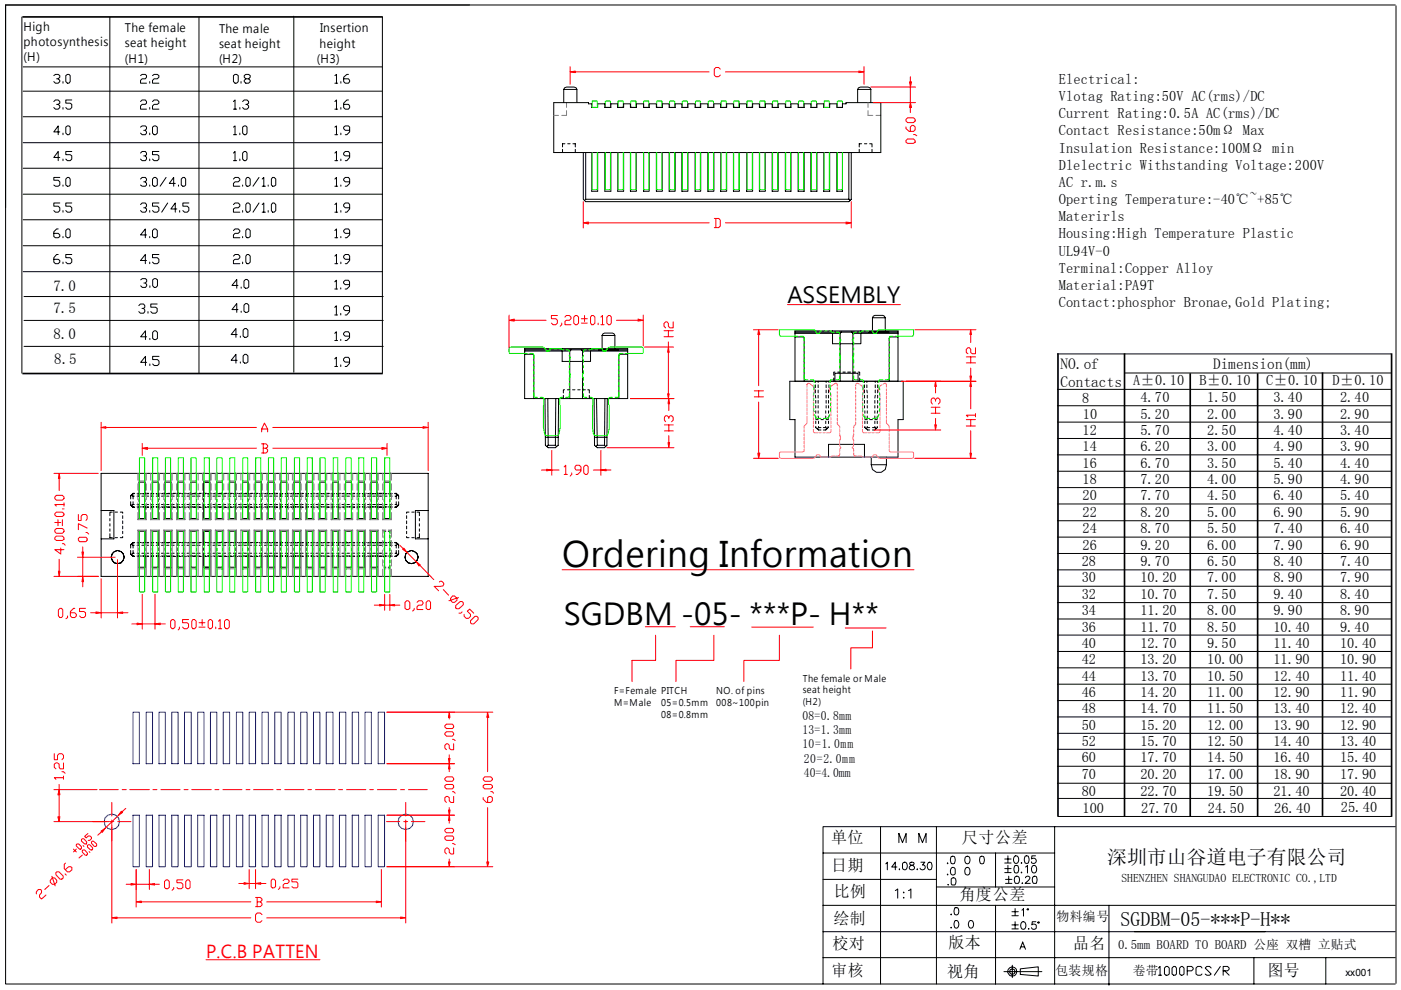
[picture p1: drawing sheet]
<svg xmlns="http://www.w3.org/2000/svg" width="297mm" height="210mm" viewBox="0 0 297 210" stroke-linecap="round" stroke-linejoin="round" font-family="sans-serif">
<defs><g id="words">
<text font-size="7.4" x="119.2" y="120.2">Ordering Information</text>
<text font-size="6.4" x="119.5" y="132.6">SGDBM -05- ***P- H**</text>
<text font-size="4.7" x="166.9" y="64.2">ASSEMBLY</text>
<g font-size="4.2">
<text x="234.7" y="183.2">深圳市山谷道电子有限公司</text>
<text x="237.6" y="196.3">SGDBM-05-***P-H**</text>
</g>
<text font-size="3.8" fill="#f00" x="43.7" y="203.2">P.C.B PATTEN</text>
<g font-size="3.5">
<text x="176.2" y="178.8">单位</text>
<text x="204" y="178.8">尺寸公差</text>
<text x="176.2" y="184.7">日期</text>
<text x="176.8" y="190.3">比例</text>
<text x="203.5" y="190.8">角度公差</text>
<text x="176.7" y="195.9">绘制</text>
<text x="176.5" y="201.3">校对</text>
<text x="201.1" y="201.1">版本</text>
<text x="227.5" y="201.2">品名</text>
<text x="176.3" y="206.9">审核</text>
<text x="200.8" y="207.1">视角</text>
<text x="268.7" y="207">图号</text>
</g>
<g font-size="3.2">
<text x="11.3" y="61.6">7.0</text>
<text x="11.3" y="66.4">7.5</text>
<text x="11.3" y="71.9">8.0</text>
<text x="11.5" y="77.2">8.5</text>
<text x="224.9" y="78.2">NO.of</text>
<text x="224.9" y="82">Contacts</text>
<text x="257.2" y="78.1">Dimension(mm)</text>
</g>
<g font-size="3">
<text x="224.5" y="17.7">Electrical:</text>
<text x="224.5" y="21.4">Vlotag Rating:50V AC(rms)/DC</text>
<text x="224.5" y="28.6">Contact Resistance:50mΩ Max</text>
<text x="224.5" y="25">Current Rating:0.5A AC(rms)/DC</text>
<text x="224.5" y="32.4">Insulation Resistance:100MΩ min</text>
<text x="224.5" y="39.6">AC r.m.s</text>
<text x="224.5" y="36">Dlelectric Withstanding Voltage:200V</text>
<text x="224.5" y="46.9">Materirls</text>
<text x="224.5" y="43.3">Operting Temperature:-40℃~+85℃</text>
<text x="224.5" y="50.6">Housing:High Temperature Plastic</text>
<text x="224.5" y="54.2">UL94V-0</text>
<text x="224.5" y="57.8">Terminal:Copper Alloy</text>
<text x="224.5" y="61.5">Material:PA9T</text>
<text x="224.5" y="65.1">Contact:phosphor Bronae,Gold Plating;</text>
<text x="240.3" y="81.7">A±0.10</text>
<text x="254.3" y="81.7">B±0.10</text>
<text x="268.5" y="81.7">C±0.10</text>
<text x="282.5" y="81.7">D±0.10</text>
<text x="229.4" y="85.4">8</text>
<text x="229.6" y="88.7">10</text>
<text x="241.8" y="85.3">4.70</text>
<text x="241.8" y="88.7">5.20</text>
<text x="255.9" y="85.3">1.50</text>
<text x="255.9" y="88.7">2.00</text>
<text x="270" y="85.3">3.40</text>
<text x="270" y="88.7">3.90</text>
<text x="284.1" y="85.3">2.40</text>
<text x="284.1" y="88.7">2.90</text>
<text x="229.5" y="92.2">12</text>
<text x="229.5" y="95.7">14</text>
<text x="241.8" y="92.2">5.70</text>
<text x="241.8" y="95.7">6.20</text>
<text x="255.9" y="92.2">2.50</text>
<text x="255.9" y="95.7">3.00</text>
<text x="270" y="92.2">4.40</text>
<text x="270" y="95.7">4.90</text>
<text x="284.1" y="92.2">3.40</text>
<text x="284.1" y="95.7">3.90</text>
<text x="229.5" y="99.1">16</text>
<text x="241.8" y="99.2">6.70</text>
<text x="255.9" y="99.2">3.50</text>
<text x="270" y="99.2">5.40</text>
<text x="284.1" y="99.2">4.40</text>
<text x="229.5" y="102.6">18</text>
<text x="229.5" y="106.1">20</text>
<text x="241.8" y="102.6">7.20</text>
<text x="241.8" y="106.1">7.70</text>
<text x="255.9" y="102.6">4.00</text>
<text x="255.9" y="106.1">4.50</text>
<text x="270" y="102.6">5.90</text>
<text x="270" y="106.1">6.40</text>
<text x="284.1" y="102.6">4.90</text>
<text x="284.1" y="106.1">5.40</text>
<text x="229.5" y="109.6">22</text>
<text x="229.5" y="113">24</text>
<text x="241.8" y="109.6">8.20</text>
<text x="241.8" y="113">8.70</text>
<text x="255.9" y="109.6">5.00</text>
<text x="255.9" y="113">5.50</text>
<text x="270" y="109.6">6.90</text>
<text x="270" y="113">7.40</text>
<text x="284.1" y="109.6">5.90</text>
<text x="284.1" y="113.1">6.40</text>
<text x="229.4" y="120">28</text>
<text x="229.5" y="116.5">26</text>
<text x="241.8" y="116.5">9.20</text>
<text x="241.8" y="120">9.70</text>
<text x="255.9" y="116.5">6.00</text>
<text x="255.9" y="120">6.50</text>
<text x="270" y="116.5">7.90</text>
<text x="270" y="120">8.40</text>
<text x="284.1" y="116.5">6.90</text>
<text x="284.1" y="120">7.40</text>
<text x="229.4" y="123.5">30</text>
<text x="241.8" y="123.5">10.20</text>
<text x="255.9" y="123.5">7.00</text>
<text x="270" y="123.5">8.90</text>
<text x="284.1" y="123.5">7.90</text>
<text x="229.4" y="126.9">32</text>
<text x="229.4" y="130.5">34</text>
<text x="241.8" y="126.9">10.70</text>
<text x="241.8" y="130.4">11.20</text>
<text x="255.9" y="126.9">7.50</text>
<text x="255.9" y="130.4">8.00</text>
<text x="270" y="126.9">9.40</text>
<text x="270" y="130.4">9.90</text>
<text x="284.1" y="126.9">8.40</text>
<text x="284.1" y="130.4">8.90</text>
<text x="229.4" y="134">36</text>
<text x="229.4" y="137.4">40</text>
<text x="241.8" y="134">11.70</text>
<text x="241.8" y="137.4">12.70</text>
<text x="255.9" y="134">8.50</text>
<text x="255.9" y="137.4">9.50</text>
<text x="270" y="134">10.40</text>
<text x="270" y="137.4">11.40</text>
<text x="284.1" y="134">9.40</text>
<text x="284.1" y="137.4">10.40</text>
<text x="229.4" y="140.8">42</text>
<text x="241.8" y="140.8">13.20</text>
<text x="255.9" y="140.8">10.00</text>
<text x="270" y="140.8">11.90</text>
<text x="284.1" y="140.9">10.90</text>
<text x="229.4" y="144.3">44</text>
<text x="229.4" y="147.8">46</text>
<text x="241.8" y="144.3">13.70</text>
<text x="241.8" y="147.8">14.20</text>
<text x="255.9" y="144.3">10.50</text>
<text x="255.9" y="147.8">11.00</text>
<text x="270" y="144.3">12.40</text>
<text x="270" y="147.8">12.90</text>
<text x="284.1" y="144.3">11.40</text>
<text x="284.1" y="147.8">11.90</text>
<text x="229.4" y="151.3">48</text>
<text x="229.4" y="154.7">50</text>
<text x="241.8" y="151.3">14.70</text>
<text x="241.8" y="154.7">15.20</text>
<text x="255.9" y="151.3">11.50</text>
<text x="255.9" y="154.7">12.00</text>
<text x="270" y="151.3">13.40</text>
<text x="270" y="154.7">13.90</text>
<text x="284.1" y="151.3">12.40</text>
<text x="284.1" y="154.7">12.90</text>
<text x="229.4" y="158.2">52</text>
<text x="229.4" y="161.5">60</text>
<text x="241.8" y="158.2">15.70</text>
<text x="241.8" y="161.5">17.70</text>
<text x="255.9" y="158.2">12.50</text>
<text x="255.9" y="161.5">14.50</text>
<text x="270" y="158.2">14.40</text>
<text x="270" y="161.5">16.40</text>
<text x="284.1" y="158.2">13.40</text>
<text x="284.1" y="161.5">15.40</text>
<text x="229.4" y="165.2">70</text>
<text x="241.8" y="165.1">20.20</text>
<text x="255.9" y="165.1">17.00</text>
<text x="270" y="165.1">18.90</text>
<text x="284.1" y="165.1">17.90</text>
<text x="229.4" y="168.8">80</text>
<text x="229.5" y="172.3">100</text>
<text x="241.8" y="168.8">22.70</text>
<text x="242" y="172.3">27.70</text>
<text x="255.9" y="168.8">19.50</text>
<text x="256.1" y="172.3">24.50</text>
<text x="270" y="168.8">21.40</text>
<text x="270.2" y="172.3">26.40</text>
<text x="284.1" y="168.8">20.40</text>
<text x="284.3" y="172.3">25.40</text>
</g>
<g font-size="2.8">
<text x="224" y="195.3">物料编号</text>
<text x="223.8" y="206.7">包装规格</text>
</g>
<g font-size="2.7">
<text x="170.1" y="152.7">08=0.8mm</text>
<text x="170.1" y="155.7">13=1.3mm</text>
<text x="170.1" y="158.6">10=1.0mm</text>
<text x="170.5" y="161.8">20=2.0mm</text>
<text x="170.5" y="164.8">40=4.0mm</text>
<text x="237.1" y="201.2">0.5mm BOARD TO BOARD 公座 双槽 立贴式</text>
<text x="240.2" y="206.8">卷带</text>
</g>
<g font-size="2.5">
<text x="5" y="6.6">High</text>
<text x="5" y="9.7">photosynthesis</text>
<text x="26.5" y="10">seat height</text>
<text x="26.5" y="6.8">The female</text>
<text x="46.4" y="7">The male</text>
<text x="46.4" y="10.2">seat height</text>
<text x="67.7" y="10.1">height</text>
<text x="67.9" y="6.9">Insertion</text>
<text x="5" y="12.9">(H)</text>
<text x="26.5" y="13.3">(H1)</text>
<text x="46.4" y="13.4">(H2)</text>
<text x="67.2" y="13.3">(H3)</text>
<text x="237.8" y="187">SHENZHEN SHANGUDAO ELECTRONIC CO.,LTD</text>
</g>
<text font-size="2.1" x="285.2" y="206.9">xx001</text>
<g font-size="2">
<text x="130.2" y="149.7">M=Male</text>
<text x="130.2" y="147.2">F=Female PITCH</text>
<text x="140.2" y="149.7">05=0.5mm</text>
<text x="151.9" y="149.7">008~100pin</text>
<text x="151.9" y="147.2">NO. of pins</text>
<text x="170.2" y="149.5">(H2)</text>
<text x="170.2" y="147">seat height</text>
<text x="170.2" y="144.5">The female or Male</text>
<text x="140.2" y="152.2">08=0.8mm</text>
</g>
</g></defs>
<g fill="none" stroke="#000" stroke-width=".21">
<path d="M21.4 100.4h69.4v21.8h-69.4zM21.4 108.2h2.7v6.1h-2.7M27.7 106.4v.7l.5 .5M27.7 107l.2 .2M27.7 116.7v.8l.5 .5M27.7 117.4l.2 .2M27.9 104.9l.3 .3M27.9 107.2l.3 .3M27.9 104.9l-.2 .3M27.9 117.6l.3 .3M28.2 107.6h.4M28.2 107.5h.3"/>
<path d="M28.2 107h.3M28.2 105.2h.3M28.2 104.7h.3M28.2 104.6h.4M28.2 104.6v.1M28.2 105.2v.6M28.2 106.4v.6M28.2 107.5v.1M28.2 107l-.3 .2M28.2 104.6l-.5 .5v.7M28.2 104.7l-.3 .2M28.2 115h.4"/>
<path d="M28.2 115.1h.3M28.2 115.6h.3M28.2 117.3h.3M28.2 117.9h.3M28.2 118h.4M28.2 115v.1M28.2 115.6v.6M28.2 116.7v.6M28.2 117.9v.1M28.2 115l-.5 .5v.7M28.2 117.3l-.3 .3M28.2 115.1l-.3 .3 .3 .2"/>
<path d="M29.1 107.5h.8M29.1 107h.5M29.1 105.2h.5M29.1 104.7h.8M29.1 115.1h.5M29.1 115.6h.5M29.1 117.3h.5M29.1 117.9h.8M29.1 107.6h.4M29.1 104.6h.4M29.1 115h.8M29.1 118h.4"/>
<path d="M29.5 106.9v3h1.3v-3M29.5 105.3v-3.1h1.3v3.1M29.5 105.8v.6M29.5 115.6v-3h1.3v3M29.5 117.3v3h1.3v-3M29.5 116.2v.5M30.1 107.5h.7M30.1 107h.6M30.1 105.2h.6M30.1 104.7h.7M30.1 115.1h.6M30.1 115.6h.6"/>
<path d="M30.1 117.3h.6M30.1 117.9h.7M30.4 115h1.1M30.8 107.6h.7M30.8 104.6h.7M30.8 105.8v.6M30.8 118h.7M30.8 116.2v.5M31.2 107.5h.3M31.2 107h.3M31.2 105.2h.3M31.2 104.7h.3"/>
<path d="M31.2 115.1h.3M31.2 115.6h.3M31.2 117.3h.3M31.2 117.9h.3M31.9 107.6h.4M31.9 107.5h.7M31.9 107h.6M31.9 105.2h.6M31.9 104.7h.7M31.9 104.6h.4M31.9 115h.7M31.9 115.6h.6"/>
<path d="M31.9 117.3h.6M31.9 117.9h.7M31.9 118h.4M31.9 115.1h.6M32.3 106.9v3h1.2v-3M32.3 105.3v-3.1h1.2v3.1M32.3 105.8v.6M32.3 115.6v-3h1.2v3M32.3 117.3v3h1.2v-3M32.3 116.2v.5M33.1 107.5h.5M33.1 107h.5"/>
<path d="M33.1 105.2h.5M33.1 104.7h.5M33.1 115h.9M33.1 115.6h.5M33.1 117.3h.5M33.1 117.9h.5M33.1 115.1h.5M33.5 107.6h.5M33.5 104.6h.5M33.5 105.8v.6M33.5 118h.5M33.5 116.2v.5"/>
<path d="M34.2 107.5h.5M34.2 107h.5M34.2 105.2h.5M34.2 104.7h.5M34.2 115.6h.5M34.2 117.3h.5M34.2 117.9h.5M34.2 115.1h.5M34.5 107.6h.6M34.5 104.6h.6M34.5 115h.8M34.5 118h.6"/>
<path d="M35 106.9v3h1.3v-3M35 105.3v-3.1h1.3v3.1M35 117.9h.8M35 115.6v-3h1.3v3M35 117.3v3h1.3v-3M35 105.8v.6M35 116.2v.5M35.3 107h.5M35.3 105.2h.5M35.3 115.6h.5M35.3 117.3h.5M35.3 115.1h.5"/>
<path d="M35.6 107.6h.6M35.6 104.6h.6M35.6 115h.7M35.6 118h.6M35.8 107.5h-.8M35.8 104.7h-.8M35.9 107.5h.4M35.9 104.7h.4M35.9 117.9h.4M36.3 105.8v.6M36.3 116.2v.5M36.4 107.5h.5"/>
<path d="M36.4 107h.5M36.4 105.2h.5M36.4 104.7h.5M36.4 115.6h.5M36.4 117.3h.5M36.4 117.9h.5M36.4 115.1h.5M36.7 107.6h.6M36.7 104.6h.6M36.7 115h.6M36.7 118h.6M37.4 107.5h.6"/>
<path d="M37.4 107h.6M37.4 105.2h.6M37.4 104.7h.6M37.4 107.6h.3M37.4 104.6h.3M37.4 115h1M37.4 118h.3M37.4 115.6h.6M37.4 117.3h.6M37.4 117.9h.6M37.4 115.1h.6M37.7 106.9v3h1.3v-3"/>
<path d="M37.7 105.3v-3.1h1.3v3.1M37.7 115.6v-3h1.3v3M37.7 117.3v3h1.3v-3M37.7 105.8v.6M37.7 116.2v.5M37.8 107.6h.6M37.8 104.6h.6M37.8 118h.6M38.5 107.5h.6M38.5 107h.6M38.5 105.2h.6M38.5 104.7h.6"/>
<path d="M38.5 115.6h.6M38.5 117.3h.6M38.5 117.9h.6M38.5 115.1h.6M38.6 115h.9M38.9 107.6h.6M38.9 104.6h.6M38.9 118h.6M39 105.8v.6M39 116.2v.5M39.6 107.5h.6M39.6 107h.6"/>
<path d="M39.6 105.2h.6M39.6 104.7h.6M39.6 115.6h.6M39.6 117.3h.6M39.6 117.9h.6M39.6 115.1h.6M40 107.6h.5M40 104.6h.5M40 115h.8M40 118h.5M40.5 107.5h1.2M40.5 104.7h1.2"/>
<path d="M40.5 106.9v3h1.2v-3M40.5 105.3v-3.1h1.2v3.1M40.5 117.9h1.2M40.5 115.6v-3h1.2v3M40.5 117.3v3h1.2v-3M40.5 105.8v.6M40.5 116.2v.5M40.7 107h.6M40.7 105.2h.6M40.7 115.6h.6M40.7 117.3h.6M40.7 115.1h.6"/>
<path d="M41.1 107.6h.5M41.1 104.6h.5M41.1 115h.6M41.1 118h.5M41.7 105.8v.6M41.7 116.2v.5M41.8 107.5h.6M41.8 107h.6M41.8 105.2h.6M41.8 104.7h.6M41.8 115.6h.6M41.8 117.3h.6"/>
<path d="M41.8 117.9h.6M41.8 115.1h.6M42.2 107.6h.5M42.2 104.6h.5M42.2 115h.5M42.2 118h.5M42.9 107.5h.6M42.9 107h.6M42.9 105.2h.6M42.9 104.7h.6M42.9 107.6h.3M42.9 104.6h.3"/>
<path d="M42.9 115h.9M42.9 118h.3M42.9 115.6h.6M42.9 117.3h.6M42.9 117.9h.6M42.9 115.1h.6M43.2 106.9v3h1.3v-3M43.2 105.3v-3.1h1.3v3.1M43.2 115.6v-3h1.3v3M43.2 117.3v3h1.3v-3M43.2 105.8v.6M43.2 116.2v.5"/>
<path d="M43.3 107.6h.5M43.3 104.6h.5M43.3 118h.5M44 107.5h.6M44 107h.6M44 105.2h.6M44 104.7h.6M44 115h.9M44 117.9h.6M44 115.6h.6M44 117.3h.6M44 115.1h.6"/>
<path d="M44.4 107.6h.5M44.4 104.6h.5M44.4 118h.5M44.5 105.8v.6M44.5 116.2v.5M45.1 107.5h.6M45.1 107h.6M45.1 105.2h.6M45.1 104.7h.6M45.1 115.6h.6M45.1 117.3h.6M45.1 117.9h.6"/>
<path d="M45.1 115.1h.6M45.5 107.6h.5M45.5 104.6h.5M45.5 115h.7M45.5 118h.5M45.9 106.9v3h1.3v-3M45.9 105.3v-3.1h1.3v3.1M45.9 117.9h.9M45.9 115.6v-3h1.3v3M45.9 117.3v3h1.3v-3M45.9 105.8v.6M45.9 116.2v.5"/>
<path d="M46.2 107h.6M46.2 105.2h.6M46.2 115.6h.6M46.2 117.3h.6M46.2 115.1h.6M46.5 107.6h.6M46.5 104.6h.6M46.5 115h.7M46.5 118h.6M46.8 107.5h-.9M46.8 104.7h-.9M46.8 107.5h.4"/>
<path d="M46.8 104.7h.4M46.8 117.9h.4M47.2 105.8v.6M47.2 116.2v.5M47.3 107.5h.6M47.3 107h.6M47.3 105.2h.6M47.3 104.7h.6M47.3 115.6h.6M47.3 117.3h.6M47.3 117.9h.6M47.3 115.1h.6"/>
<path d="M47.6 107.6h.6M47.6 104.6h.6M47.6 115h.6M47.6 118h.6M48.4 107.6h.2M48.4 104.6h.2M48.4 115h.9M48.4 118h.2M48.4 107.5h.6M48.4 107h.6M48.4 105.2h.6M48.4 104.7h.6"/>
<path d="M48.4 115.6h.6M48.4 117.3h.6M48.4 117.9h.6M48.4 115.1h.6M48.6 106.9v3h1.3v-3M48.6 105.3v-3.1h1.3v3.1M48.6 115.6v-3h1.3v3M48.6 117.3v3h1.3v-3M48.6 105.8v.6M48.6 116.2v.5M48.7 107.6h.6M48.7 104.6h.6"/>
<path d="M48.7 118h.6M49.5 107.5h.6M49.5 107h.6M49.5 105.2h.6M49.5 104.7h.6M49.5 115.6h.6M49.5 117.3h.6M49.5 117.9h.6M49.5 115.1h.6M49.5 115h.9M49.8 107.6h.6M49.8 104.6h.6"/>
<path d="M49.8 118h.6M49.9 105.8v.6M49.9 116.2v.5M50.6 107.5h.6M50.6 107h.6M50.6 105.2h.6M50.6 104.7h.6M50.6 115.6h.6M50.6 117.3h.6M50.6 117.9h.6M50.6 115.1h.6M50.9 107.6h.6"/>
<path d="M50.9 104.6h.6M50.9 115h.9M50.9 118h.6M51.4 107.5h1.2M51.4 104.7h1.2M51.4 106.9v3h1.2v-3M51.4 105.3v-3.1h1.2v3.1M51.4 117.9h1.2M51.4 115.6v-3h1.2v3M51.4 117.3v3h1.2v-3M51.4 105.8v.6M51.4 116.2v.5"/>
<path d="M51.7 107h.6M51.7 105.2h.6M51.7 115.6h.6M51.7 117.3h.6M51.7 115.1h.6M52 107.6h.5M52 104.6h.5M52 115h.6M52 118h.5M52.6 105.8v.6M52.6 116.2v.5M52.8 107.5h.6"/>
<path d="M52.8 107h.6M52.8 105.2h.6M52.8 104.7h.6M52.8 115.6h.6M52.8 117.3h.6M52.8 117.9h.6M52.8 115.1h.6M53.1 107.6h.5M53.1 104.6h.5M53.1 115h.5M53.1 118h.5M53.9 107.5h.6"/>
<path d="M53.9 107h.6M53.9 105.2h.6M53.9 104.7h.6M53.9 107.6h.2M53.9 104.6h.2M53.9 115h.8M53.9 118h.2M53.9 115.6h.6M53.9 117.3h.6M53.9 117.9h.6M53.9 115.1h.6M54.1 106.9v3h1.3v-3"/>
<path d="M54.1 105.3v-3.1h1.3v3.1M54.1 115.6v-3h1.3v3M54.1 117.3v3h1.3v-3M54.1 105.8v.6M54.1 116.2v.5M54.2 107.6h.5M54.2 104.6h.5M54.2 118h.5M55 107.5h.6M55 107h.6M55 105.2h.6M55 104.7h.6"/>
<path d="M55 115.6h.6M55 117.3h.6M55 117.9h.6M55 115.1h.6M55.1 115h.7M55.3 107.6h.5M55.3 104.6h.5M55.3 118h.5M55.4 105.8v.6M55.4 116.2v.5M56.1 107.5h.5M56.1 107h.5"/>
<path d="M56.1 105.2h.5M56.1 104.7h.5M56.1 115.6h.5M56.1 117.3h.5M56.1 117.9h.5M56.1 115.1h.5M56.4 107.6h.4M56.4 104.6h.4M56.4 115h.8M56.4 118h.4M56.8 107.5h.9M56.8 104.7h.9"/>
<path d="M56.8 106.9v3h1.3v-3M56.8 105.3v-3.1h1.3v3.1M56.8 105.8v.6M56.8 117.9h.9M56.8 117.3v3h1.3v-3M56.8 116.2v.5M57.2 107h.5M57.2 105.2h.5M57.2 115.6h.5M57.2 117.3h.5M57.2 115.1h.5M57.8 107.5h.3"/>
<path d="M57.8 104.7h.3M57.8 115h.3v-2.4h-1.3v3M57.8 117.9h.3M58.1 107.6h.8M58.1 104.6h.8M58.1 105.8v.6M58.1 118h.8M58.1 116.2v.5M58.3 107.5h.6M58.3 107h.6M58.3 105.2h.6M58.3 104.7h.6"/>
<path d="M58.3 115.6h.6M58.3 117.3h.6M58.3 117.9h.6M58.3 115.1h.6M58.9 115h-.8v.6M59.3 107.6h.2M59.3 107.5h.7M59.3 107h.6M59.3 105.2h.6M59.3 104.7h.7M59.3 104.6h.2M59.3 115h.7"/>
<path d="M59.3 115.6h.6M59.3 117.3h.6M59.3 117.9h.7M59.3 118h.2M59.3 115.1h.6M59.5 106.9v3h1.3v-3M59.5 105.3v-3.1h1.3v3.1M59.5 105.8v.6M59.5 115.6v-3h1.3v3M59.5 117.3v3h1.3v-3M59.5 116.2v.5M60.5 107.5h.5"/>
<path d="M60.5 107h.5M60.5 105.2h.5M60.5 104.7h.5M60.5 115h.8M60.5 115.6h.5M60.5 117.3h.5M60.5 117.9h.5M60.5 115.1h.5M60.8 107.6h.5M60.8 104.6h.5M60.8 105.8v.6M60.8 118h.5"/>
<path d="M60.8 116.2v.5M61.6 107.5h.5M61.6 107h.5M61.6 105.2h.5M61.6 104.7h.5M61.6 115.6h.5M61.6 117.3h.5M61.6 117.9h.5M61.6 115.1h.5M61.8 107.6h.5M61.8 104.6h.5M61.8 115h.9"/>
<path d="M61.8 118h.5M62.3 107.5h1.3M62.3 104.7h1.3M62.3 106.9v3h1.3v-3M62.3 105.3v-3.1h1.3v3.1M62.3 105.8v.6M62.3 117.9h1.3M62.3 117.3v3h1.3v-3M62.3 116.2v.5M62.6 107h.6M62.6 105.2h.6M62.6 115.6h.6"/>
<path d="M62.6 117.3h.6M62.6 115.1h.6M63.2 115h.4v-2.4h-1.3v3M63.6 107.6h.7M63.6 104.6h.7M63.6 105.8v.6M63.6 118h.7M63.6 116.2v.5M63.7 107.5h.6M63.7 107h.6M63.7 105.2h.6M63.7 104.7h.6"/>
<path d="M63.7 115.6h.6M63.7 117.3h.6M63.7 117.9h.6M63.7 115.1h.6M64.3 115h-.7v.6M64.8 115h.6M64.8 115.6h.6M64.8 117.3h.6M64.8 117.9h.6M64.8 118h.2M64.8 115.1h.6M64.8 107.6h.2"/>
<path d="M64.8 107.5h.6M64.8 107h.6M64.8 105.2h.6M64.8 104.7h.6M64.8 104.6h.2M65 115.6v-3h1.3v3M65 117.3v3h1.3v-3M65 116.2v.5M65 106.9v3h1.3v-3M65 105.3v-3.1h1.3v3.1M65 105.8v.6M65.9 115.6h.6"/>
<path d="M65.9 117.3h.6M65.9 117.9h.6M65.9 115.1h.6M65.9 107.5h.6M65.9 107h.6M65.9 105.2h.6M65.9 104.7h.6M66 115h.7M66.3 118h.4M66.3 116.2v.5M66.3 107.6h.4M66.3 104.6h.4"/>
<path d="M66.3 105.8v.6M67 115.6h.6M67 117.3h.6M67 117.9h.6M67 115.1h.6M67 107.5h.6M67 107h.6M67 105.2h.6M67 104.7h.6M67.3 115h.8M67.3 118h.5M67.3 107.6h.5"/>
<path d="M67.3 104.6h.5M67.8 117.9h.8M67.8 117.3v3h1.2v-3M67.8 116.2v.5M67.8 107.5h.8M67.8 104.7h.8M67.8 106.9v3h1.2v-3M67.8 105.3v-3.1h1.2v3.1M67.8 105.8v.6M68.1 115.6h.5M68.1 117.3h.5M68.1 115.1h.5"/>
<path d="M68.1 107h.5M68.1 105.2h.5M68.7 115h.3v-2.4h-1.2v3M68.7 117.9h.3M68.7 107.5h.3M68.7 104.7h.3M69 118h.8M69 116.2v.5M69 107.6h.8M69 104.6h.8M69 105.8v.6M69.2 115.6h.6"/>
<path d="M69.2 117.3h.6M69.2 117.9h.6M69.2 115.1h.6M69.2 107.5h.6M69.2 107h.6M69.2 105.2h.6M69.2 104.7h.6M69.8 115h-.8v.6M70.2 107.6h.3M70.2 107.5h.7M70.2 107h.6M70.2 105.2h.6"/>
<path d="M70.2 104.7h.7M70.2 104.6h.3M70.2 115h.7M70.2 115.6h.6M70.2 117.3h.6M70.2 117.9h.7M70.2 118h.3M70.2 115.1h.6M70.5 106.9v3h1.2v-3M70.5 105.3v-3.1h1.2v3.1M70.5 105.8v.6M70.5 115.6v-3h1.2v3"/>
<path d="M70.5 117.3v3h1.2v-3M70.5 116.2v.5M71.4 107.5h.5M71.4 107h.5M71.4 105.2h.5M71.4 104.7h.5M71.4 115h.8M71.4 115.6h.5M71.4 117.3h.5M71.4 117.9h.5M71.4 115.1h.5M71.7 107.6h.5"/>
<path d="M71.7 104.6h.5M71.7 105.8v.6M71.7 118h.5M71.7 116.2v.5M72.5 107.5h.5M72.5 107h.5M72.5 105.2h.5M72.5 104.7h.5M72.5 115.6h.5M72.5 117.3h.5M72.5 117.9h.5M72.5 115.1h.5"/>
<path d="M72.7 107.6h.6M72.7 104.6h.6M72.7 115h.9M72.7 118h.6M73.3 107.5h1.2M73.3 104.7h1.2M73.3 106.9v3h1.2v-3M73.3 105.3v-3.1h1.2v3.1M73.3 105.8v.6M73.3 117.9h1.2M73.3 117.3v3h1.2v-3M73.3 116.2v.5"/>
<path d="M73.6 107h.5M73.6 105.2h.5M73.6 115.6h.5M73.6 117.3h.5M73.6 115.1h.5M74.1 115h.4v-2.4h-1.2v3M74.5 107.6h.7M74.5 104.6h.7M74.5 105.8v.6M74.5 118h.7M74.5 116.2v.5M74.6 107.5h.6"/>
<path d="M74.6 107h.6M74.6 105.2h.6M74.6 104.7h.6M74.6 115.6h.6M74.6 117.3h.6M74.6 117.9h.6M74.6 115.1h.6M75.2 115h-.7v.6M75.7 107.6h.3M75.7 107.5h.6M75.7 107h.6M75.7 105.2h.6"/>
<path d="M75.7 104.7h.6M75.7 104.6h.3M75.7 115h.6M75.7 115.6h.6M75.7 117.3h.6M75.7 117.9h.6M75.7 118h.3M75.7 115.1h.6M76 106.9v3h1.2v-3M76 105.3v-3.1h1.2v3.1M76 105.8v.6M76 115.6v-3h1.2v3"/>
<path d="M76 117.3v3h1.2v-3M76 116.2v.5M76.8 107.5h.6M76.8 107h.6M76.8 105.2h.6M76.8 104.7h.6M76.8 115.6h.6M76.8 117.3h.6M76.8 117.9h.6M76.8 115.1h.6M76.9 115h.8M77.2 107.6h.5"/>
<path d="M77.2 104.6h.5M77.2 105.8v.6M77.2 118h.5M77.2 116.2v.5M77.9 107.5h.6M77.9 107h.6M77.9 105.2h.6M77.9 104.7h.6M77.9 115.6h.6M77.9 117.3h.6M77.9 117.9h.6M77.9 115.1h.6"/>
<path d="M78.3 107.6h.4M78.3 104.6h.4M78.3 115h.8M78.3 118h.4M78.7 107.5h1.2M78.7 104.7h1.2M78.7 106.9v3h1.2v-3M78.7 105.3v-3.1h1.2v3.1M78.7 105.8v.6M78.7 117.9h1.2M78.7 117.3v3h1.2v-3M78.7 116.2v.5"/>
<path d="M79 107h.6M79 105.2h.6M79 115.6h.6M79 117.3h.6M79 115.1h.6M79.6 115h.3v-2.4h-1.2v3M79.9 107.6h1.6M79.9 104.6h1.6M79.9 105.8v.6M79.9 118h1.6M79.9 116.2v.5M80.1 107.5h.9"/>
<path d="M80.1 107h.9M80.1 105.2h.9M80.1 104.7h.9M80.1 117.3h.9M80.1 117.9h.9M80.1 115.1h.6M80.7 115.1h.3M81 115.6h-.9M81.5 116.2v.5M81.5 117.3v.9M81.5 117.9h.6M81.5 107.5h.6"/>
<path d="M81.5 104.7h.6M81.5 105.3v-3.1h1.2v3.1M81.5 105.8v.6M81.5 106.9v3h1.2v-3M81.5 113.6v.5M81.5 114.7v.9M81.5 118.8v.5M81.5 119.9v.4h.3M81.6 115.1h.5M81.6 115.6h.5M81.6 117.3h.5M81.6 107h.5"/>
<path d="M81.6 105.2h.5M81.8 115h-1.9v.6M81.8 112.6h-.3v.5M82.3 115h.8M82.3 117.9h.9M82.3 107.5h.9M82.3 104.7h.9M82.3 112.6h.4v.5M82.7 116.2v.5M82.7 115.1h.5M82.7 118h.4M82.7 107.6h.4"/>
<path d="M82.7 107h.5M82.7 105.2h.5M82.7 104.6h.4M82.7 105.8v.6M82.7 113.6v.5M82.7 114.7v.9h.5M82.7 118.8v.5M82.7 119.9v.4h-.4M83.2 117.3h-.5v.9M83.7 115h.3M83.7 118h.3M83.7 107.6h.3"/>
<path d="M83.7 104.6h.3M83.8 115.1h.2M83.8 115.6h.2M83.8 117.3h.2M83.8 117.9h.2M83.8 107.5h.2M83.8 107h.2M83.8 105.2h.2M83.8 104.7h.2M84 115v.1M84 115.6v.6M84 116.7v.6"/>
<path d="M84 117.9v.1M84 117.3l.3 .3M84 115.1l.3 .3-.3 .2M84 115l.5 .5v.7M84 104.6v.1M84 105.2v.6M84 106.4v.6M84 107.5v.1M84 107l.3 .2M84 104.6l.5 .5v.7M84 104.7l.3 .2M84.3 117.6l-.3 .3"/>
<path d="M84.3 104.9l-.3 .3M84.3 107.2l-.3 .3M84.3 104.9l.2 .3M84.5 116.7v.8l-.5 .5M84.5 117.4l-.2 .2M84.5 106.4v.7l-.5 .5M84.5 107l-.2 .2M90.8 108.2h-2.7v6.1h2.7"/>
<circle cx="25" cy="118.1" r="1.39"/>
<circle cx="87.3" cy="118.1" r="1.39"/>
</g>
<g fill="none" stroke="#808080" stroke-width=".21">
<path d="M29.2 100.4v1.4M29.2 102.6v1.3M29.2 104.6v1.4M29.2 106.6v1.4M29.2 108.7v1.5M29.2 112.4v9.8M29.5 109.9l-.3 .3h1.8M29.5 100.4v1.8M29.5 102h1.3M30.8 109.9l.2 .3M30.8 100.4v1.8M31 112.4h-1.8l.3 .2"/>
<path d="M31 112.4l-.2 .2M31 100.4v1.4M31 102.6v1.3M31 104.6v1.4M31 106.6v1.4M31 108.7v1.5M31 112.4v9.8M31.9 100.4v1.4M31.9 102.6v1.3M31.9 104.6v1.4M31.9 106.6v1.4M31.9 108.7v1.5"/>
<path d="M31.9 112.4v9.8M31.9 112.4h1.9l-.3 .2M31.9 112.4l.4 .2M32.3 109.9l-.4 .3M32.3 102h1.2M32.3 100.4v1.8M33.5 109.9l.3 .3h-1.9M33.5 100.4v1.8M33.8 100.4v1.4M33.8 102.6v1.3M33.8 104.6v1.4M33.8 106.6v1.4"/>
<path d="M33.8 108.7v1.5M33.8 112.4v9.8M34.7 112.4h1.8l-.2 .2M34.7 112.4l.3 .2M34.7 100.4v1.4M34.7 102.6v1.3M34.7 104.6v1.4M34.7 106.6v1.4M34.7 108.7v1.5M34.7 112.4v9.8M35 102h1.3M35 100.4v1.8"/>
<path d="M35 109.9l-.3 .3M36.3 109.9l.2 .3h-1.8M36.3 100.4v1.8M36.5 100.4v1.4M36.5 102.6v1.3M36.5 104.6v1.4M36.5 106.6v1.4M36.5 108.7v1.5M36.5 112.4v9.8M37.4 100.4v1.4M37.4 102.6v1.3M37.4 104.6v1.4"/>
<path d="M37.4 106.6v1.4M37.4 108.7v1.5M37.4 112.4v9.8M37.4 112.4h1.8l-.2 .2M37.4 112.4l.3 .2M37.7 102h1.3M37.7 100.4v1.8M37.7 109.9l-.3 .3M39 109.9l.2 .3h-1.8M39 100.4v1.8M39.2 100.4v1.4M39.2 102.6v1.3"/>
<path d="M39.2 104.6v1.4M39.2 106.6v1.4M39.2 108.7v1.5M39.2 112.4v9.8M40.2 112.4h1.8l-.3 .2M40.2 112.4l.3 .2M40.2 100.4v1.4M40.2 102.6v1.3M40.2 104.6v1.4M40.2 106.6v1.4M40.2 108.7v1.5M40.2 112.4v9.8"/>
<path d="M40.5 109.9l-.3 .3M40.5 102h1.2M40.5 100.4v1.8M41.7 109.9l.3 .3h-1.8M41.7 100.4v1.8M42 100.4v1.4M42 102.6v1.3M42 104.6v1.4M42 106.6v1.4M42 108.7v1.5M42 112.4v9.8M42.9 112.4h1.8l-.2 .2"/>
<path d="M42.9 112.4l.3 .2M42.9 100.4v1.4M42.9 102.6v1.3M42.9 104.6v1.4M42.9 106.6v1.4M42.9 108.7v1.5M42.9 112.4v9.8M43.2 109.9l-.3 .3M43.2 102h1.3M43.2 100.4v1.8M44.5 109.9l.2 .3h-1.8M44.5 100.4v1.8"/>
<path d="M44.7 100.4v1.4M44.7 102.6v1.3M44.7 104.6v1.4M44.7 106.6v1.4M44.7 108.7v1.5M44.7 112.4v9.8M45.7 112.4h1.7l-.2 .2M45.7 112.4l.2 .2M45.7 100.4v1.4M45.7 102.6v1.3M45.7 104.6v1.4M45.7 106.6v1.4"/>
<path d="M45.7 108.7v1.5M45.7 112.4v9.8M45.9 102h1.3M45.9 100.4v1.8M45.9 109.9l-.2 .3M47.2 109.9l.2 .3h-1.7M47.2 100.4v1.8M47.4 100.4v1.4M47.4 102.6v1.3M47.4 104.6v1.4M47.4 106.6v1.4M47.4 108.7v1.5"/>
<path d="M47.4 112.4v9.8M48.4 100.4v1.4M48.4 102.6v1.3M48.4 104.6v1.4M48.4 106.6v1.4M48.4 108.7v1.5M48.4 112.4v9.8M48.4 112.4h1.7l-.2 .2M48.4 112.4l.2 .2M48.6 102h1.3M48.6 100.4v1.8M48.6 109.9l-.2 .3"/>
<path d="M49.9 109.9l.2 .3h-1.7M49.9 100.4v1.8M50.1 100.4v1.4M50.1 102.6v1.3M50.1 104.6v1.4M50.1 106.6v1.4M50.1 108.7v1.5M50.1 112.4v9.8M51.1 112.4h1.8l-.3 .2M51.1 112.4l.3 .2M51.1 100.4v1.4M51.1 102.6v1.3"/>
<path d="M51.1 104.6v1.4M51.1 106.6v1.4M51.1 108.7v1.5M51.1 112.4v9.8M51.4 109.9l-.3 .3M51.4 102h1.2M51.4 100.4v1.8M52.6 109.9l.3 .3h-1.8M52.6 100.4v1.8M52.9 100.4v1.4M52.9 102.6v1.3M52.9 104.6v1.4"/>
<path d="M52.9 106.6v1.4M52.9 108.7v1.5M52.9 112.4v9.8M53.9 100.4v1.4M53.9 102.6v1.3M53.9 104.6v1.4M53.9 106.6v1.4M53.9 108.7v1.5M53.9 112.4v9.8M53.9 112.4h1.7l-.2 .2M53.9 112.4l.2 .2M54.1 102h1.3"/>
<path d="M54.1 100.4v1.8M54.1 109.9l-.2 .3M55.4 109.9l.2 .3h-1.7M55.4 100.4v1.8M55.6 100.4v1.4M55.6 102.6v1.3M55.6 104.6v1.4M55.6 106.6v1.4M55.6 108.7v1.5M55.6 112.4v9.8M56.6 112.4h1.8l-.3 .2M56.6 112.4l.2 .2"/>
<path d="M56.6 100.4v1.4M56.6 102.6v1.3M56.6 104.6v1.4M56.6 106.6v1.4M56.6 108.7v1.5M56.6 112.4v9.8M56.8 102h1.3M56.8 100.4v1.8M56.8 109.9l-.2 .3M58.1 109.9l.3 .3h-1.8M58.1 100.4v1.8M58.4 100.4v1.4"/>
<path d="M58.4 102.6v1.3M58.4 104.6v1.4M58.4 106.6v1.4M58.4 108.7v1.5M58.4 112.4v9.8M59.3 100.4v1.4M59.3 102.6v1.3M59.3 104.6v1.4M59.3 106.6v1.4M59.3 108.7v1.5M59.3 112.4v9.8M59.3 112.4h1.8l-.3 .2"/>
<path d="M59.3 112.4l.2 .2M59.5 102h1.3M59.5 100.4v1.8M59.5 109.9l-.2 .3M60.8 109.9l.3 .3h-1.8M60.8 100.4v1.8M61.1 100.4v1.4M61.1 102.6v1.3M61.1 104.6v1.4M61.1 106.6v1.4M61.1 108.7v1.5M61.1 112.4v9.8"/>
<path d="M62 100.4v1.4M62 102.6v1.3M62 104.6v1.4M62 106.6v1.4M62 108.7v1.5M62 112.4v9.8M62 112.4h1.9l-.3 .2M62 112.4l.3 .2M62.3 102h1.3M62.3 100.4v1.8M62.3 109.9l-.3 .3M63.6 109.9l.3 .3h-1.9"/>
<path d="M63.6 100.4v1.8M63.9 100.4v1.4M63.9 102.6v1.3M63.9 104.6v1.4M63.9 106.6v1.4M63.9 108.7v1.5M63.9 112.4v9.8M64.8 100.4v1.4M64.8 102.6v1.3M64.8 104.6v1.4M64.8 106.6v1.4M64.8 108.7v1.5"/>
<path d="M64.8 112.4v9.8M64.8 112.4h1.8l-.3 .2M64.8 112.4l.2 .2M65 102h1.3M65 100.4v1.8M65 109.9l-.2 .3M66.3 109.9l.3 .3h-1.8M66.3 100.4v1.8M66.6 100.4v1.4M66.6 102.6v1.3M66.6 104.6v1.4M66.6 106.6v1.4"/>
<path d="M66.6 108.7v1.5M66.6 112.4v9.8M67.5 112.4h1.8l-.3 .2M67.5 112.4l.3 .2M67.5 100.4v1.4M67.5 102.6v1.3M67.5 104.6v1.4M67.5 106.6v1.4M67.5 108.7v1.5M67.5 112.4v9.8M67.8 102h1.2M67.8 100.4v1.8"/>
<path d="M67.8 109.9l-.3 .3M69 109.9l.3 .3h-1.8M69 100.4v1.8M69.3 100.4v1.4M69.3 102.6v1.3M69.3 104.6v1.4M69.3 106.6v1.4M69.3 108.7v1.5M69.3 112.4v9.8M70.2 112.4h1.9l-.4 .2M70.2 112.4l.3 .2M70.2 100.4v1.4"/>
<path d="M70.2 102.6v1.3M70.2 104.6v1.4M70.2 106.6v1.4M70.2 108.7v1.5M70.2 112.4v9.8M70.5 109.9l-.3 .3M70.5 102h1.2M70.5 100.4v1.8M71.7 109.9l.4 .3h-1.9M71.7 100.4v1.8M72.1 100.4v1.4M72.1 102.6v1.3"/>
<path d="M72.1 104.6v1.4M72.1 106.6v1.4M72.1 108.7v1.5M72.1 112.4v9.8M73 112.4h1.8l-.3 .2M73 112.4l.3 .2M73 100.4v1.4M73 102.6v1.3M73 104.6v1.4M73 106.6v1.4M73 108.7v1.5M73 112.4v9.8"/>
<path d="M73.3 102h1.2M73.3 100.4v1.8M73.3 109.9l-.3 .3M74.5 109.9l.3 .3h-1.8M74.5 100.4v1.8M74.8 100.4v1.4M74.8 102.6v1.3M74.8 104.6v1.4M74.8 106.6v1.4M74.8 108.7v1.5M74.8 112.4v9.8M75.7 100.4v1.4"/>
<path d="M75.7 102.6v1.3M75.7 104.6v1.4M75.7 106.6v1.4M75.7 108.7v1.5M75.7 112.4v9.8M75.7 112.4h1.8l-.3 .2M75.7 112.4l.3 .2M76 102h1.2M76 100.4v1.8M76 109.9l-.3 .3M77.2 109.9l.3 .3h-1.8M77.2 100.4v1.8"/>
<path d="M77.5 100.4v1.4M77.5 102.6v1.3M77.5 104.6v1.4M77.5 106.6v1.4M77.5 108.7v1.5M77.5 112.4v9.8M78.4 112.4h1.8l-.3 .2M78.4 112.4l.3 .2M78.4 100.4v1.4M78.4 102.6v1.3M78.4 104.6v1.4M78.4 106.6v1.4"/>
<path d="M78.4 108.7v1.5M78.4 112.4v9.8M78.7 109.9l-.3 .3M78.7 102h1.2M78.7 100.4v1.8M79.9 109.9l.3 .3h-1.8M79.9 100.4v1.8M80.2 100.4v1.4M80.2 102.6v1.3M80.2 104.6v1.4M80.2 106.6v1.4M80.2 108.7v1.5"/>
<path d="M80.2 112.4v9.8M81.1 112.4l.4 .2M81.1 112.4h.7M81.1 100.4v1.4M81.1 102.6v1.3M81.1 104.6v1.4M81.1 106.6v1.4M81.1 108.7v1.5M81.1 112.4v1.5M81.1 114.6v1.3M81.1 116.6v1.4M81.1 118.7v1.3"/>
<path d="M81.5 109.9l-.4 .3M81.5 100.4v1.8M81.5 102h1.2M82.3 112.4h.7M82.7 109.9l.3 .3h-1.9M82.7 100.4v1.8M83 100.4v1.4M83 102.6v1.3M83 104.6v1.4M83 106.6v1.4M83 108.7v1.5M83 112.4v1.5"/>
<path d="M83 114.6v1.3M83 116.6v1.4M83 118.7v1.3M83 112.4l-.3 .2M29.5 120.3v1.9M29.5 120.6h1.3M30.8 120.3v1.9M32.3 120.6h1.2M32.3 120.3v1.9M33.5 120.3v1.9M35 120.6h1.3M35 120.3v1.9"/>
<path d="M36.3 120.3v1.9M37.7 120.6h1.3M37.7 120.3v1.9M39 120.3v1.9M40.5 120.6h1.2M40.5 120.3v1.9M41.7 120.3v1.9M43.2 120.6h1.3M43.2 120.3v1.9M44.5 120.3v1.9M45.9 120.6h1.3M45.9 120.3v1.9"/>
<path d="M47.2 120.3v1.9M48.6 120.6h1.3M48.6 120.3v1.9M49.9 120.3v1.9M51.4 120.6h1.2M51.4 120.3v1.9M52.6 120.3v1.9M54.1 120.6h1.3M54.1 120.3v1.9M55.4 120.3v1.9M56.8 120.6h1.3M56.8 120.3v1.9"/>
<path d="M58.1 120.3v1.9M59.5 120.6h1.3M59.5 120.3v1.9M60.8 120.3v1.9M62.3 120.6h1.3M62.3 120.3v1.9M63.6 120.3v1.9M65 120.6h1.3M65 120.3v1.9M66.3 120.3v1.9M67.8 120.6h1.2M67.8 120.3v1.9"/>
<path d="M69 120.3v1.9M70.5 120.6h1.2M70.5 120.3v1.9M71.7 120.3v1.9M73.3 120.6h1.2M73.3 120.3v1.9M74.5 120.3v1.9M76 120.6h1.2M76 120.3v1.9M77.2 120.3v1.9M78.7 120.6h1.2M78.7 120.3v1.9"/>
<path d="M79.9 120.3v1.9M81.1 120.7v1.5M81.5 120.3v1.9M81.5 120.6h.3M82.3 120.6h.4M82.7 120.3v1.9M83 120.7v1.5"/>
</g>
<path d="M21.4 89.5v10.3M22.5 90.6h31.9M57.8 90.6h31.9M90.8 89.5v10.3" fill="none" stroke="#f00" stroke-width=".21"/>
<path d="M21.4 90.6l1.1-.1v.3z" fill="#f00"/>
<path d="M21.4 90.6l1.1-.1v.3z" fill="none" stroke="#f00" stroke-width=".21"/>
<path d="M89.7 90.5l1.1 .1-1.1 .2z" fill="#f00"/>
<path d="M30.2 94v2.6M31.3 95h23.1M55.5 91.6v-.6l.6-1.3 .6 1.3v.6M55.5 91h1.2M57.8 95h23.2M82.1 94v2.6M89.7 90.5l1.1 .1-1.1 .2z" fill="none" stroke="#f00" stroke-width=".21"/>
<path d="M30.2 95l1.1-.1v.4z" fill="#f00"/>
<path d="M30.2 95l1.1-.1v.4z" fill="none" stroke="#f00" stroke-width=".21"/>
<path d="M81 94.9l1.1 .1-1.1 .3z" fill="#f00"/>
<path d="M55.5 94.1h.9l.3 .3v.4l-.3 .2M55.8 95h.6l.3 .4v.3l-.3 .3h-.9M55.8 94.1v1.9M81 94.9l1.1 .1-1.1 .3zM28 132.3h1.1M30.2 126v7.4M30.2 132.3h2.7M32.9 126v7.4M34 132.3h1.1" fill="none" stroke="#f00" stroke-width=".21"/>
<path d="M29.1 132.1l1.1 .2-1.1 .2z" fill="#f00"/>
<path d="M29.1 132.1l1.1 .2-1.1 .2z" fill="none" stroke="#f00" stroke-width=".21"/>
<path d="M32.9 132.3l1.1-.2v.4z" fill="#f00"/>
<g fill="none" stroke="#f00" stroke-width=".21">
<path d="M11.4 100.4h9.4M12.5 101.5v2.5M12.5 118.6v2.5M11.4 122.2h9.4M32.9 132.3l1.1-.2v.4zM36.2 131.7l.3-.3h.3l.3 .3v1.3l-.3 .3h-.3l-.3-.3zM38 133v.3l-.2 .3M40 131.4h-1.3v.6h.9l.4 .3v.7l-.4 .3h-.5l-.4-.3M40.9 131.4h.4l.3 .3v1.3l-.3 .3h-.4l-.2-.3v-1.3zM42.2 133h1.3M42.2 132h1.3M42.9 131.4v1.2"/>
<path d="M44.1 131.7l.4-.3h.2l.4 .3v1.3l-.4 .3h-.2l-.4-.3zM45.7 133v.3M46.3 131.7l.4-.3v1.9M46.3 133.3h.7M47.6 131.7l.3-.3h.4l.3 .3v1.3l-.3 .3h-.4l-.3-.3z"/>
</g>
<path d="M12.4 121.1h.3l-.2 1.1z" fill="#f00"/>
<path d="M12.4 121.1h.3l-.2 1.1z" fill="none" stroke="#f00" stroke-width=".21"/>
<path d="M12.5 100.4l.2 1.1h-.3z" fill="#f00"/>
<g fill="none" stroke="#f00" stroke-width=".21">
<path d="M11.6 114l.4-.3h1.2l.4 .3v.3l-.4 .3h-1.2l-.4-.3zM11.6 110.8h1.3M12 112.1h1.2l.4 .3v.3l-.4 .4h-1.2l-.4-.4v-.3zM12 108.6h1.2l.4 .3v.3l-.4 .3h-1.2l-.4-.3v-.3zM12 105h1.2l.4 .4v.3l-.4 .3h-1.2l-.4-.3v-.3zM12.3 110.2v1.3M12.5 100.4l.2 1.1h-.3zM12.9 116.2v1.3l-1.3-1h2M13.2 115.3h.4l.2 .3M13.2 110.2v1.3M13.2 107.9h.4M13.6 107h-2l.4 .3"/>
<path d="M13.6 106.6v.7M24.9 118.7v12.3M19.2 129.9h1.1M21.4 122.7v8.3M21.4 129.9h3.5M26 129.9h1.1"/>
</g>
<path d="M24.9 129.9l1.1-.2v.4z" fill="#f00"/>
<path d="M24.9 129.9l1.1-.2v.4z" fill="none" stroke="#f00" stroke-width=".21"/>
<path d="M20.3 129.7l1.1 .2-1.1 .2z" fill="#f00"/>
<path d="M16.4 118.1h8M17.5 115.9v1.1M17.5 118.1v4.1M12.7 129h.4l.2 .3v1.3l-.2 .3h-.4l-.3-.3v-1.3zM14.3 130.6v.3l-.3 .3M15.9 129h-.3l-.7 .7v.9l.4 .3h.6l.3-.3v-.3l-.3-.4h-1M16.4 122.2h4.4M17.5 123.3v1.1M18.1 129h-1.2v.7h.9l.3 .2v.7l-.3 .3h-.6l-.3-.3M20.3 129.7l1.1 .2-1.1 .2z" fill="none" stroke="#f00" stroke-width=".21"/>
<path d="M17.5 122.2l.2 1.1h-.3z" fill="#f00"/>
<path d="M17.5 122.2l.2 1.1h-.3z" fill="none" stroke="#f00" stroke-width=".21"/>
<path d="M17.4 117h.3l-.2 1.1z" fill="#f00"/>
<path d="M16.6 114.2l.3-.3h1.3l.3 .3v.3l-.3 .3h-1.3l-.3-.3zM16.6 109.1v1.3h.6v-1l.3-.3h.7l.3 .3v.6l-.3 .4M17.4 117h.3l-.2 1.1zM18.2 112.9h.3l.3 .3M18.5 112l-1.9-1v1.3M79.4 128.3h1.1M81.6 126v3.4M81.6 128.3h1.1M82.7 126v3.4M83.7 128.3h1.1" fill="none" stroke="#f00" stroke-width=".21"/>
<path d="M29.6 109.9v-12.8h1.1v12.8M29.6 112.6v12.9h1.1v-12.9M32.4 112.6v12.9h1.1v-12.9M81.6 109.9v-12.8h1.1v12.8M81.6 112.6v12.9h1.1v-12.9" fill="none" stroke="#0f0" stroke-width=".21"/>
<path d="M80.5 128.1l1.1 .2-1.1 .2z" fill="#f00"/>
<path d="M80.5 128.1l1.1 .2-1.1 .2z" fill="none" stroke="#f00" stroke-width=".21"/>
<path d="M82.7 128.3l1-.2v.4z" fill="#f00"/>
<path d="M107.9 66.8v7M109 67.9h6.8M130.7 67.9h4.6M136.4 66.8v6.5M82.7 128.3l1-.2v.4zM86.2 127.4h.3l.4 .3v1.3l-.4 .2h-.3l-.3-.2v-1.3zM87.8 129v.2l-.3 .4M88.4 127.7l.3-.3h.7l.3 .6-.3 .3h-.7l-.3 .3v.6h1.3M90.7 127.4h.3l.3 .3v1.3l-.3 .2h-.3l-.3-.2v-1.3z" fill="none" stroke="#f00" stroke-width=".21"/>
<g fill="none" stroke="#000" stroke-width=".21">
<path d="M111.2 75.1h1.7l.3 .3v9.1M111.2 73.9h21.9v10.6h-21.9zM111.2 74.2h21.9M111.2 74.4h9.6M119.2 73.9v2.7h6v-2.7M120.8 74.4v10.1M121.1 74.2l-.3 .2M123.3 74.2l.2 .2M123.5 74.4h9.6M123.5 74.4v10.1M127.7 71.1h2.7v2.8M127.7 71.1l.1-.3 .4-.2h1.7l.3 .2 .2 .3"/>
<path d="M127.7 71.1v2.8M133.1 75.1h-1.6l-.3 .3v9.1M115.6 84.5v9.9l.6 .5h1.6l.5-.5 .1-9.9M115.6 92.7h2.7M116.1 84.5l.1 9.9M116.2 94.4l-.2 .3M116.2 94.4h1.6M117.8 94.4l.2 .3M117.8 84.5v9.9M126 84.5l.1 9.9 .5 .5h1.6l.5-.5 .1-9.9M126.1 92.7h2.6M126.5 84.5l.1 9.9"/>
<path d="M126.6 94.4h1.6M126.6 94.4l-.3 .3M128.2 94.4l.2 .3M128.3 84.5l-.1 9.9"/>
</g>
<path d="M118.9 73.9h-2.3v.4l-.7 .1-.5-.7-.3-.1-7.1 .1v1.2h3.2M125.7 84.5l-.1 6.2 .2 1.3 .3 .3 .3 .1h2l.4-.1 .1-.3 .3-1.3v-4.7l-.2-.3v-1.2" fill="none" stroke="#0f0" stroke-width=".21"/>
<path d="M135.3 67.7l1.1 .2-1.1 .2z" fill="#f00"/>
<path d="M135.3 67.7l1.1 .2-1.1 .2z" fill="none" stroke="#f00" stroke-width=".21"/>
<path d="M107.9 67.9l1.1-.2v.4z" fill="#f00"/>
<g fill="none" stroke="#f00" stroke-width=".21">
<path d="M107.9 67.9l1.1-.2v.4zM118.2 66.9h-1.3v.7h.9l.4 .3v.6l-.4 .3h-.6l-.3-.3M119.1 68.5v.3l-.3 .4M119.8 67.2l.2-.3h.7l.4 .3v.4l-.4 .3h-.7l-.2 .3v.6h1.3M122 66.9h.3l.4 .3v1.3l-.4 .3h-.3l-.4-.3v-1.3zM123.3 68.5h1.2M123.3 67.6h1.2M123.9 66.9v1.3M125.5 66.9h.3l.3 .3v1.3l-.3 .3h-.3l-.3-.3v-1.3zM126.8 68.5v.3M127.4 67.2l.3-.3v1.9M127.4 68.8h.7"/>
<path d="M129 66.9h.4l.2 .3v1.3l-.2 .3h-.4l-.3-.3v-1.3zM136.6 73.6h6.2M141.7 72.5v1.1M141.7 74.7v8.8M133.7 84.5h9.1"/>
</g>
<path d="M141.5 83.5h.4l-.2 1z" fill="#f00"/>
<path d="M141.5 83.5h.4l-.2 1z" fill="none" stroke="#f00" stroke-width=".21"/>
<path d="M141.7 73.6l.2 1.1h-.4z" fill="#f00"/>
<path d="M123.7 42.8v5.5M124.8 47.2h25.5M153.8 47.2h25.6M180.5 42.8v5.5M140.8 71.4h1.9M140.8 70.1h1.9M141.7 73.6l.2 1.1h-.4zM141.7 70.1v1.3M142.7 68.3v1.2h-.6l-.4-.3v-.6l-.2-.3h-.4l-.3 .3v.6l.3 .3" fill="none" stroke="#f00" stroke-width=".21"/>
<g fill="none" stroke="#000" stroke-width=".21">
<path d="M119.5 19l.2-.4 .4-.1h1.6l.4 .1 .2 .4h-2.8v2.8M122.3 19v2.8M181.8 19v2.8M182 18.6l.4-.1h1.6l.5 .1 .1 .4h-2.8zM184.6 19v2.8M123.7 32.3v9.9l.5 .6h55.8l.5-.6v-9.9M124.2 32.3v9.9M125.4 22v.8h1.3v-.8M125.4 32.3v8.3h1.3v-8.3M128.2 32.3v8.3h1.3v-8.3M131 32.3v8.3h1.2v-8.3M133.7 32.3v8.3h1.2v-8.3"/>
<path d="M136.5 32.3v8.3h1.1v-8.3M139.2 32.3v8.3h1.2v-8.3M141.9 32.3v8.3h1.2v-8.3M144.6 32.3v8.3h1.3v-8.3M147.4 32.3v8.3h1.2v-8.3M150.1 32.3v8.3h1.3v-8.3M152.8 32.3v8.3h1.3v-8.3M155.5 32.3v8.3h1.3v-8.3M158.3 32.3v8.3h1.3v-8.3M161 32.3v8.3h1.3v-8.3M163.7 32.3v8.3h1.3v-8.3M166.5 32.3v8.3h1.2v-8.3"/>
<path d="M169.2 32.3v8.3h1.3v-8.3M171.9 32.3v8.3h1.3v-8.3M174.6 32.3v8.3h1.3v-8.3M177.4 32.3v8.3h1.2v-8.3M179.4 21.8h7.3v10.5h-69.3v-10.5h7.4v.2M180 32.3v9.9M124.2 42.2l-.3 .3M124.2 42.2h55.8M180 42.2l.2 .3"/>
</g>
<path d="M117.4 24.5h1M120.1 21.8v1M120.1 23.5v1h-1M184 23.5v1h1.1M184 21.8v1M185.7 24.5h1" fill="none" stroke="#808080" stroke-width=".21"/>
<path d="M123.7 47.2l1.1-.1v.4z" fill="#f00"/>
<path d="M123.7 47.2l1.1-.1v.4z" fill="none" stroke="#f00" stroke-width=".21"/>
<path d="M179.4 47.1l1.1 .1-1.1 .3z" fill="#f00"/>
<path d="M120.9 14.1v3.8M122 15.2h28.3M153.8 15.2h28.3M183.2 14.1v3.8M151.4 46.3h1l.3 .4v1.2l-.3 .4h-1M151.8 46.3v2M179.4 47.1l1.1 .1-1.1 .3z" fill="none" stroke="#f00" stroke-width=".21"/>
<path d="M120.9 15.2l1.1-.1v.3z" fill="#f00"/>
<path d="M120.9 15.2l1.1-.1v.3z" fill="none" stroke="#f00" stroke-width=".21"/>
<path d="M182.1 15.1l1.1 .1-1.1 .2z" fill="#f00"/>
<g fill="none" stroke="#f00" stroke-width=".21">
<path d="M152.7 14.6l-.3-.3h-.6l-.4 .3v1.3l.4 .4h.6l.3-.4M182.1 15.1l1.1 .1-1.1 .2zM11.4 167.4h9.2M11.4 174.2h11.8M12.5 166.3v1.1M12.5 168.5v4.7M21.1 167.4h4M25.9 167.4h.9M27.5 167.4h4.2M32.4 167.4h.9M34.1 167.4h4.1M39 167.4h.9"/>
<path d="M40.6 167.4h4.2M45.6 167.4h.8M47.2 167.4h4.1M52.2 167.4h.8M53.8 167.4h4.1M58.7 167.4h.8M60.4 167.4h4M65.3 167.4h.7M66.9 167.4h4.1M71.8 167.4h.8M73.5 167.4h4.1M78.4 167.4h.8"/>
<path d="M80 167.4h4.1M84.9 167.4h.9M86.6 167.4h4"/>
</g>
<g fill="none" stroke="#0f0" stroke-width=".21">
<path d="M125.5 21.4h1.1v1.4h-1.1zM125.5 32.3v7.9h1.1v-7.9M128.3 21.4h1.1v1.4h-1.1zM128.3 32.3v7.9h1.1v-7.9M131 32.3v7.9h1.1v-7.9M133.7 32.3v7.9h1.1v-7.9M136.5 32.3v7.9h1.1v-7.9M139.2 32.3v7.9h1.1v-7.9M142 32.3v7.9h1.1v-7.9M144.7 32.3v7.9h1.1v-7.9M147.5 32.3v7.9h1v-7.9M150.2 32.3v7.9h1.1v-7.9"/>
<path d="M152.9 32.3v7.9h1.1v-7.9M155.6 32.3v7.9h1.1v-7.9M158.4 32.3v7.9h1.1v-7.9M161.1 32.3v7.9h1.1v-7.9M163.8 32.3v7.9h1.1v-7.9M166.6 32.3v7.9h1v-7.9M169.3 32.3v7.9h1.1v-7.9M172 32.3v7.9h1.1v-7.9M174.7 32.3v7.9h1.1v-7.9M177.5 32.3v7.9h1.1v-7.9M32.4 109.9v-12.8h1.1v12.8M35.1 109.9v-12.8h1.1v12.8"/>
<path d="M35.1 112.6v12.9h1.1v-12.9M37.8 109.9v-12.8h1.1v12.8M37.8 112.6v12.9h1.1v-12.9M40.5 109.9v-12.8h1.1v12.8M40.5 112.6v12.9h1.1v-12.9M43.3 109.9v-12.8h1.1v12.8M43.3 112.6v12.9h1.1v-12.9M46 109.9v-12.8h1.1v12.8M46 112.6v12.9h1.1v-12.9M48.7 109.9v-12.8h1.1v12.8M48.7 112.6v12.9h1.1v-12.9M51.5 109.9v-12.8h1v12.8"/>
<path d="M51.5 112.6v12.9h1v-12.9M54.2 109.9v-12.8h1.1v12.8M54.2 112.6v12.9h1.1v-12.9M56.9 109.9v-12.8h1.1v12.8M56.9 112.6v12.9h1.1v-12.9M59.6 109.9v-12.8h1.1v12.8M59.6 112.6v12.9h1.1v-12.9M62.4 109.9v-12.8h1.1v12.8M62.4 112.6v12.9h1.1v-12.9M65.1 109.9v-12.8h1.1v12.8M65.1 112.6v12.9h1.1v-12.9M67.8 109.9v-12.8h1.1v12.8"/>
<path d="M67.8 112.6v12.9h1.1v-12.9M70.6 109.9v-12.8h1v12.8M70.6 112.6v12.9h1v-12.9M73.3 109.9v-12.8h1.1v12.8M73.3 112.6v12.9h1.1v-12.9M76 109.9v-12.8h1.2v12.8M76 112.6v12.9h1.2v-12.9M78.8 109.9v-12.8h1.1v12.8M78.8 112.6v12.9h1.1v-12.9"/>
</g>
<g fill="none" stroke="#000" stroke-width=".21">
<path d="M295.8 1.1h-294.6v207.5h294.6M186.7 175.3v33.3M190.6 178.7v-2l.7 2 .8-2v2M194.8 178.7v-2l.8 2 .7-2v2M198.5 175.3v33.3M223.6 175.3v33.3M295.8 175.3h-121.3v33.3M174.5 186.4h24M174.5 197.5h121.3M174.5 180.9h49.1M174.5 192h121.3M187.8 183.1l.3-.3v1.6"/>
<path d="M189.8 188.8l.5-.3v1.9M190.2 183.8h-1.1l.7-1v1.6M190.7 184.2v.2zM191.5 190.3h.2zM191.5 182.9a.79 .79 0 0 1 .9 .5 .79 .79 0 0 1-.3 .9l-.3 .1a.66 .66 0 0 1-.5-.9zM191.6 189.2v.1zM192.6 188.8l.5-.3v1.9M193 182.9v.4l.5 .2a.53 .53 0 0 1 .3 .8 .53 .53 0 0 1-.9-.1l-.1-.1a.88 .88 0 0 1 .9-.8l.1-.2a.6 .6 0 0 0-.8-.2zM194.4 184.3h.2zM195.2 182.8h.9l-.5 .6a.54 .54 0 0 1 .5 .5 .54 .54 0 0 1-.4 .6 .54 .54 0 0 1-.6-.4M196.9 182.9l.3-.1a.93 .93 0 0 1 .3 1.3l-.1 .2-.4 .1a1.02 1.02 0 0 1-.1-1.5zM198.5 188.1h25.1"/>
<path d="M200.8 185.4h.2zM200.9 183v.1zM201 187.6h.1zM201.6 196.7l.1-.1v.2zM201.6 193.9l.1-.1v.2zM201.7 181.6a.52 .52 0 0 1 .7 .2l.1 .4a.74 .74 0 0 1-.6 .9 .99 .99 0 0 1-.3-1.3zM201.8 184l.3-.1a.65 .65 0 0 1 .4 .9v.5a.55 .55 0 0 1-.9 0 1.27 1.27 0 0 1 .2-1.3zM201.8 186.2a.52 .52 0 0 1 .8 .2 .78 .78 0 0 1 .1 .9 .78 .78 0 0 1-.9 .3l-.1-.2v-1zM202.4 195.3a.79 .79 0 0 1 .9 .4 .79 .79 0 0 1-.3 1l-.3 .1a.93 .93 0 0 1-.3-1.3zM202.4 192.5a.79 .79 0 0 1 .9 .4 .79 .79 0 0 1-.3 1 .45 .45 0 0 1-.6-.2l-.1-.6zM204.8 181.6a.55 .55 0 0 1 .8 .2 .78 .78 0 0 1 0 .9 .78 .78 0 0 1-.8 .4 1.12 1.12 0 0 1 0-1.5zM204.8 184a.79 .79 0 0 1 .9 .5 .79 .79 0 0 1-.3 .9 .55 .55 0 0 1-.8-.1 1.27 1.27 0 0 1 .2-1.3z"/>
<path d="M205.6 195.3a.78 .78 0 0 1 .9 .5 .78 .78 0 0 1-.6 1h-.2a1.02 1.02 0 0 1-.1-1.5zM207.9 181.6a.52 .52 0 0 1 .7 .2l.1 .4a.74 .74 0 0 1-.6 .9 .99 .99 0 0 1-.3-1.3zM211.1 180.9v7.2M211.1 192v16.6M213 182.1h1.4M213 183h1.4M213 184.2h1.4M213 185h1.4M213.2 186.5h1.3M213.2 187.3h1.3M213.7 181.5v1.3M213.7 183.5v1.3"/>
<path d="M213.9 185.8v1.3M214.5 196.1h1.4M214.5 196.9h1.4M214.5 193.3h1.4M214.5 194.2h1.4M215.1 181.5a.78 .78 0 0 1 1 .6 .78 .78 0 0 1-.6 1h-.2a1.02 1.02 0 0 1-.2-1.6zM215.1 183.6a.48 .48 0 0 1 .8 .2l.1 .4a.74 .74 0 0 1-.6 .9 .93 .93 0 0 1-.3-1.3zM215.2 192.6v1.4M215.2 195.4v1.4M215.3 185.9a.52 .52 0 0 1 .8 .1 .78 .78 0 0 1 0 .9 .78 .78 0 0 1-.8 .4 1.14 1.14 0 0 1 0-1.4zM216.5 185h.2zM216.6 182.9v.2z"/>
<path d="M216.7 195.5l.2-.1a.84 .84 0 0 1 .6 .8 .84 .84 0 0 1-.6 .8 .96 .96 0 0 1-.2-1.5zM216.7 193l.3-.4v1.6M216.7 187.3h.1zM217.3 181.5a.48 .48 0 0 1 .8 .3l.1 .3a.74 .74 0 0 1-.6 1 .93 .93 0 0 1-.3-1.3zM217.4 186.1a.44 .44 0 0 1 .6-.3 .44 .44 0 0 1 .3 .6l-1 .9h1.1M217.4 183.8l.4-.3v1.6M217.8 192.7l.1-.1 .2 .2-.2 .2-.1-.2zM218.1 196.9v.1zM218.9 183.6a.78 .78 0 0 1 1 .6 .78 .78 0 0 1-.6 .9h-.1a.96 .96 0 0 1-.3-1.5zM219.1 185.9a.45 .45 0 0 1 .7 .1l.1 .6-.2 .7a.79 .79 0 0 1-.9-.5 .79 .79 0 0 1 .3-.9zM219.5 181.5h-.7l-.1 .6a.58 .58 0 0 1 .8 0 .58 .58 0 0 1 0 .8 .58 .58 0 0 1-.8 0v-.2M219.6 195.4h-.7l-.1 .7a.54 .54 0 0 1 .8 0 .54 .54 0 0 1-.1 .8 .54 .54 0 0 1-.8-.2"/>
<path d="M220 195.5l.2-.1 .2 .2-.2 .2zM235.1 192v16.9M174.5 203h121.3M212.9 206h8M214.6 204.7v2.6M216.2 201.3l.6-1.6 .6 1.6M216.3 205.4l3.8-.4v1.9l-3.8-.3zM216.5 200.8h.8M245.6 205.2l.4-.3v1.9M245.6 206.8h.7M246.9 205.2l.3-.3h.4l.3 .3v1.3l-.3 .3h-.4l-.3-.3zM248.5 205.2l.3-.3h.4l.2 .3v1.3l-.2 .3h-.4l-.3-.3z"/>
<path d="M250.1 205.2l.3-.3h.3l.3 .3v1.3l-.3 .3-.6-.3zM251.7 205.8h.9l.4-.3v-.3l-.4-.3h-.9v1.9M254.8 205.2l-.2-.3h-.7l-.3 .3v1.3l.3 .3h.7l.2-.3M256.8 205.2l-.3-.3h-.6l-.4 .3 1.3 1.3-.3 .3h-.6l-.4-.3M258.7 204.9l-1.2 1.9M259.3 205.8h1l.3-.3v-.3l-.3-.3h-1v1.9M259.7 205.8l.9 1M265.9 203v5.6M281.1 203v5.6"/>
<circle cx="214.6" cy="206" r=".97"/>
<circle cx="214.6" cy="206" r=".6"/>
</g>
<g fill="none" stroke="#00f" stroke-width=".21">
<path d="M28.2 151h1.3v10.9h-1.3zM28.2 172.8h1.3v11h-1.3z"/>
<circle cx="23.7" cy="174.2" r="1.63"/>
</g>
<path d="M12.3 173.2h.4l-.2 1z" fill="#f00"/>
<path d="M12.3 173.2h.4l-.2 1z" fill="none" stroke="#f00" stroke-width=".21"/>
<path d="M12.5 167.4l.2 1.1h-.4z" fill="#f00"/>
<path d="M11.5 159.8v1.3h.7v-1l.3-.3h.6l.4 .3v.6l-.4 .4M82 151h14.4M95.3 152.1v.3M12.5 167.4l.2 1.1h-.4zM13.1 163.6h.4l.3 .4M13.5 164.9h-2l.4 .3M13.5 161.8v1.2h-.7l-.3-.3v-.7l-.3-.2h-.3l-.4 .2v.7l.4 .3M13.5 164.5v.7M82 161.9h14.4M95.3 160.1v.7" fill="none" stroke="#f00" stroke-width=".21"/>
<g fill="none" stroke="#00f" stroke-width=".21">
<path d="M31 151h1.3v10.9h-1.3zM33.7 151h1.4v10.9h-1.4zM36.4 151h1.4v10.9h-1.4zM39.1 151h1.5v10.9h-1.5zM41.9 151h1.4v10.9h-1.4zM44.6 151h1.4v10.9h-1.4zM47.3 151h1.4v10.9h-1.4zM50.1 151h1.4v10.9h-1.4zM52.8 151h1.4v10.9h-1.4zM55.5 151h1.4v10.9h-1.4zM58.3 151h1.3v10.9h-1.3zM61 151h1.4v10.9h-1.4z"/>
<path d="M63.8 151h1.3v10.9h-1.3zM66.5 151h1.3v10.9h-1.3zM69.2 151h1.4v10.9h-1.4zM72 151h1.3v10.9h-1.3zM74.7 151h1.3v10.9h-1.3zM77.4 151h1.3v10.9h-1.3zM80.2 151h1.3v10.9h-1.3zM31 172.8h1.3v11h-1.3zM33.7 172.8h1.4v11h-1.4zM36.4 172.8h1.4v11h-1.4zM39.1 172.8h1.5v11h-1.5zM41.9 172.8h1.4v11h-1.4z"/>
<path d="M44.6 172.8h1.4v11h-1.4zM47.3 172.8h1.4v11h-1.4zM50.1 172.8h1.4v11h-1.4zM52.8 172.8h1.4v11h-1.4zM55.5 172.8h1.4v11h-1.4zM58.3 172.8h1.3v11h-1.3zM61 172.8h1.4v11h-1.4zM63.8 172.8h1.3v11h-1.3zM66.5 172.8h1.3v11h-1.3zM69.2 172.8h1.4v11h-1.4zM72 172.8h1.3v11h-1.3zM74.7 172.8h1.3v11h-1.3z"/>
<path d="M77.4 172.8h1.3v11h-1.3zM80.2 172.8h1.3v11h-1.3z"/>
<circle cx="86" cy="174.2" r="1.63"/>
</g>
<path d="M95.1 160.8h.3l-.1 1.1z" fill="#f00"/>
<path d="M95.1 160.8h.3l-.1 1.1z" fill="none" stroke="#f00" stroke-width=".21"/>
<path d="M95.3 151l.1 1.1h-.3z" fill="#f00"/>
<path d="M94.7 155.1h1.2l.3 .6-.3 .4h-1.2l-.4-.4v-.2zM94.7 153.5h1.2l.3 .6-.3 .4h-1.2l-.4-.4v-.2zM95.3 151l.1 1.1h-.3zM95.9 156.8l.6 .2M96.2 157.7v1.3h-.6l-.3-.4v-.6l-.4-.3h-.2l-.4 .3v.6l.4 .4M82 161.9h14.4M82 172.8h14.4M95.3 163v.6M95.3 171.2v.5" fill="none" stroke="#f00" stroke-width=".21"/>
<path d="M95.3 161.9l.1 1.1h-.3z" fill="#f00"/>
<path d="M95.3 161.9l.1 1.1h-.3z" fill="none" stroke="#f00" stroke-width=".21"/>
<path d="M95.1 171.7h.3l-.1 1.1z" fill="#f00"/>
<path d="M82 172.8h14.4M94.3 166.6l.4-.3h1.2l.3 .3v.3l-.3 .4h-1.2l-.4-.4zM94.7 164.7h1.2l.3 .6-.3 .3h-1.2l-.4-.3v-.2zM95.1 171.7h.3l-.1 1.1zM95.3 173.9v.6M95.9 167.8h.3l.3 .4M96.2 168.9v1.2h-.6l-.3-.3v-.7l-.4-.2-.6 .2v.7l.4 .3M82 183.8h14.4M95.3 182.2v.5" fill="none" stroke="#f00" stroke-width=".21"/>
<path d="M95.1 182.7h.3l-.1 1.1z" fill="#f00"/>
<path d="M95.1 182.7h.3l-.1 1.1z" fill="none" stroke="#f00" stroke-width=".21"/>
<path d="M95.3 172.8l.1 1.1h-.3z" fill="#f00"/>
<path d="M82 151h22.5M103.4 152.1v11.5M94.3 177.5l.4-.3h1.2l.3 .3v.3l-.3 .4h-1.2l-.4-.4zM94.7 175.6h1.2l.3 .6-.3 .4h-1.2l-.4-.4v-.2zM95.3 172.8l.1 1.1h-.3zM95.9 178.9l.6 .2M96.2 179.8v1.3h-.6l-.3-.4v-.6l-.4-.3h-.2l-.4 .3v.6l.4 .4M103.4 171.2v11.5M82 183.8h22.5" fill="none" stroke="#f00" stroke-width=".21"/>
<path d="M103.2 182.7h.4l-.2 1.1z" fill="#f00"/>
<path d="M103.2 182.7h.4l-.2 1.1z" fill="none" stroke="#f00" stroke-width=".21"/>
<path d="M103.4 151l.2 1.1h-.4z" fill="#f00"/>
<path d="M103.4 151l.2 1.1h-.4zM23.7 174.8v20.9M86 174.8v20.9M102.4 169.1v.4l.7 .6h1l.3-.3v-.7l-.3-.2h-.4l-.3 .2v1M102.4 166.6l.4-.3h1.3l.3 .3v.3l-.3 .4h-1.3l-.4-.4zM102.4 165.1l.4-.4h1.3l.3 .4v.2l-.3 .3h-1.3l-.4-.3zM104.1 167.8h.3l.2 .4M24.8 194.6h28.4M56.6 194.6h28.3" fill="none" stroke="#f00" stroke-width=".21"/>
<path d="M23.7 194.6l1.1-.2v.4z" fill="#f00"/>
<path d="M23.7 194.6l1.1-.2v.4z" fill="none" stroke="#f00" stroke-width=".21"/>
<path d="M84.9 194.4l1.1 .2-1.1 .2z" fill="#f00"/>
<path d="M28.9 184.4v7.9M30 191.2h23.2M55.5 193.9l-.3-.3h-.7l-.3 .3v1.3l.3 .3h.7l.3-.3M56.6 191.2h23.2M80.9 184.4v7.9M84.9 194.4l1.1 .2-1.1 .2z" fill="none" stroke="#f00" stroke-width=".21"/>
<path d="M28.9 191.2l1.1-.2v.4z" fill="#f00"/>
<path d="M28.9 191.2l1.1-.2v.4z" fill="none" stroke="#f00" stroke-width=".21"/>
<path d="M79.8 191l1.1 .2-1.1 .2z" fill="#f00"/>
<path d="M26.8 187.5h1M28.9 184.4v4.2M28.9 187.5h2.8M31.7 184.4v4.2M32.8 187.5h1M54.2 190.3h1l.3 .3v.3l-.3 .3M54.5 191.2h.7l.3 .4v.3l-.3 .3h-1M54.5 190.3v1.9M79.8 191l1.1 .2-1.1 .2zM43.7 203.5h24.1" fill="none" stroke="#f00" stroke-width=".21"/>
<path d="M27.8 187.3l1.1 .2-1.1 .2z" fill="#f00"/>
<path d="M27.8 187.3l1.1 .2-1.1 .2z" fill="none" stroke="#f00" stroke-width=".21"/>
<path d="M31.7 187.5l1.1-.2v.4z" fill="#f00"/>
<path d="M31.7 187.5l1.1-.2v.4zM35.2 186.6h.4l.3 .3v1.3l-.3 .2h-.4l-.3-.2v-1.3zM36.8 188.2v.2l-.3 .4M38.8 186.6h-1.3v.6h.9l.4 .3v.7l-.4 .2h-.6l-.3-.2M39.4 186.9l.3-.3h.3l.3 .3v1.3l-.3 .2h-.3l-.3-.2zM50.6 187.3h1.1M52.8 184.4v4M52.8 187.3h1.4M54.2 184.4v4M55.3 187.3h1.1" fill="none" stroke="#f00" stroke-width=".21"/>
<path d="M51.7 187.2l1.1 .1-1.1 .2z" fill="#f00"/>
<path d="M51.7 187.2l1.1 .1-1.1 .2z" fill="none" stroke="#f00" stroke-width=".21"/>
<path d="M54.2 187.3l1.1-.1v.3z" fill="#f00"/>
<path d="M128.7 94.9h14.2M133.7 84.5h9.2M141.8 85.6v1.4M141.8 92.4v1.4M54.2 187.3l1.1-.1v.3zM57.7 186.4h.4l.3 .3v1.3l-.3 .3h-.4l-.2-.3v-1.3zM59.4 188v.3l-.4 .3M60 186.7l.4-.3h.6l.3 .3v.3l-.3 .3h-.6l-.4 .4v.6h1.3M63.2 186.4h-1.3v.6h1l.3 .3v.7l-.3 .3h-.7l-.3-.3" fill="none" stroke="#f00" stroke-width=".21"/>
<path d="M141.8 84.5l.2 1.1h-.4z" fill="#f00"/>
<path d="M141.8 84.5l.2 1.1h-.4z" fill="none" stroke="#f00" stroke-width=".21"/>
<path d="M141.6 93.8h.4l-.2 1.1z" fill="#f00"/>
<path d="M114.8 99.7h1.1M117 95.5v5.3M117 99.7h1.5M125.8 99.7h1.6M127.4 95.5v5.3M128.5 99.7h1M140.9 91.4h1.8M140.9 90.1h1.8M141.6 93.8h.4l-.2 1.1zM141.8 88.7v-.2l-.3-.4h-.4l-.2 .4v.6l.2 .3M141.8 88.5l.3-.4h.3l.3 .4v.6l-.3 .3M141.8 90.1v1.3" fill="none" stroke="#f00" stroke-width=".21"/>
<path d="M115.9 99.5l1.1 .2-1.1 .1z" fill="#f00"/>
<path d="M115.9 99.5l1.1 .2-1.1 .1z" fill="none" stroke="#f00" stroke-width=".21"/>
<path d="M127.4 99.7l1.1-.2v.3z" fill="#f00"/>
<path d="M119.6 99l.4-.4v2M123.2 99.7h-1l-.3-.4v-.3l.3-.4h.6l.4 .4v.9l-.7 .7h-.3M124.1 98.6h.3l.3 .4v1.3l-.3 .3h-.3l-.3-.3v-1.3zM127.4 99.7l1.1-.2v.3zM192.1 80.8h14.8M194 97.2h12.9M205.8 81.9v4.8M205.8 91.3v4.8M119.6 100.6h.7M121.2 100.3v.3l-.3 .3" fill="none" stroke="#f00" stroke-width=".21"/>
<g fill="none" stroke="#000" stroke-width=".21">
<path d="M168.6 71.4h1.6l.3 .3v9.1M168.6 70.4h21.8M168.6 70.7h9.5M176.5 70.2v2.7h6v-2.7M178.1 70.7v10.1M178.4 70.4l-.3 .3M180.6 70.4l.2 .3M180.8 70.7h9.6M180.8 70.7v10.1M185 67.4h2.7v2.8M185 67.4l.1-.4 .4-.1h1.7l.3 .1 .2 .4M185 67.4v2.8"/>
<path d="M190.4 71.4h-1.6l-.3 .3v9.1M167.5 80.8h24v8.2h-1.1v7.9h-21.8v-7.9h-1.1zM168.6 80.8v-10.6h21.8v10.6M172.9 80.8v.3M172.9 81.6v.6M172.9 82.7v.6M172.9 83.8l.1 .6M173 89h.5M173 84.9v.6M173 86v.5M173 87.1v.5M173 88.2v.5"/>
<path d="M173 89.3v.5M173 90.4v.3l.5 .5h.6M173.5 80.8v.3M173.5 81.6v.6M173.5 82.7v.6M173.5 83.8v.6M173.5 84.9v.6M173.5 86v.5M173.5 87.1v.5M173.5 88.2v.5M173.5 90.7l-.2 .2M173.5 89.3v.5"/>
<path d="M173.5 90.4v.3M173.5 90.7h.6M174.1 89h.5M174.6 90.7h.5M175.1 87.1v.5M175.1 88.2v.5M175.1 89.3v.5M175.1 90.4v.3M175.1 90.7l.2 .2M175.2 89h.5M175.2 80.8v.3M175.2 81.6v.6"/>
<path d="M175.2 82.7v.6M175.2 83.8v.6M175.2 84.9v.6M175.2 86v.5M175.6 90.4v.3l-.5 .5h-.5M175.7 96.9v-2.7h7.6v2.7M175.7 82.7v.6M175.7 83.8v.6M175.7 84.9v.6M175.7 86v.5M175.7 87.1v.5M175.7 88.2v.5"/>
<path d="M175.7 89.3v.5M175.7 80.8v.3M175.7 81.6v.6M183.3 80.8v.3M183.3 81.6v.6M183.3 82.7v.6M183.3 83.8v.6M183.3 84.9v.6M183.3 86v.5M183.4 89h.5M183.4 90.4v.3l.6 .5h.4M183.4 87.1v.5"/>
<path d="M183.4 88.2v.5M183.4 89.3v.5M183.8 82.7l.1 .6M183.8 80.8v.3M183.8 81.6v.6M183.9 90.7h.5M183.9 83.8v.6M183.9 84.9v.6M183.9 86v.5M183.9 87.1v.5M183.9 88.2v.5M183.9 89.3v.5"/>
<path d="M183.9 90.4v.3M183.9 90.7l-.3 .2M184.4 89h.6M184.7 98.5l.3 1 .8 .6h1l.9-.6 .2-1M184.7 96.9v1.6M184.7 98.5h3.2M185 90.7h.5M185.5 89h.5M185.5 90.7l.2 .2M185.5 84.9v.6M185.5 86v.5M185.5 87.1v.5"/>
<path d="M185.5 88.2v.5M185.5 89.3v.5M185.5 90.4v.3M185.6 80.8v.3M185.6 81.6v.6M185.6 82.7v.6M185.6 83.8l-.1 .6M186 90.4v.3l-.5 .5h-.5M186 88.2v.5M186 89.3v.5M186.1 80.8v.3M186.1 81.6v.6"/>
<path d="M186.1 82.7v.6M186.1 83.8v.6M186.1 84.9v.6M186.1 86v.5M186.1 87.1l-.1 .5M187.9 96.9v1.6"/>
</g>
<path d="M184.7 96.9h1.3M186.7 96.9h1.2" fill="none" stroke="#808080" stroke-width=".21"/>
<g fill="none" stroke="#f0f" stroke-width=".21">
<path d="M170.5 95.1v.5l-.3 .2-4.9 .1v1l.3 .3h6.8l.5-.3 .3-.5 .6 .1 .1 .4h2.3l.3-.2h.5M170.5 91.1v.5M170.5 91.9v.5M170.5 92.7v.6M170.5 93.5v.6M170.5 94.4v.5M171.1 89v.7l-.6 .6v.5M171.1 82.4v.6M171.1 83.2v.6M171.1 84.1v.5M171.1 84.9v.5M171.1 85.7v.6"/>
<path d="M171.1 86.5v.6M171.1 87.4v.5M171.1 88.2v.5M171.2 81.3l-.1 .8M171.3 81.3h.4M171.8 81.4l.2 .2M172.1 81.7l.3 .2M172.4 91l.1 .7 .9 .1M172.4 84.4v.6M172.4 85.2v.5M172.4 86.1v.5M172.4 86.8v.6"/>
<path d="M172.4 87.7v.5M172.4 88.5v.6M172.4 89.3v.6M172.4 90.2v.5M172.5 82.1l.2 .3M172.6 83.2l-.2 .9M172.7 82.4l.1 .3M172.7 82.8l-.1 .2M173.6 91.8h.5M174.5 91.8h.5M175.8 82.4v.3M175.8 82.8l.1 .2"/>
<path d="M176 83.2l.2 .9M176.1 82.1l-.2 .3M176.2 91l-.1 .7-.9 .1M176.2 84.4v.6M176.2 85.2v.5M176.2 86.1v.5M176.2 86.8v.6M176.2 87.7v.5M176.2 88.5v.6M176.2 89.3v.6M176.2 90.2v.5M176.5 81.7l-.3 .2"/>
<path d="M176.8 81.4l-.2 .2M177.3 96.7h.6M177.4 81.3h-.5M177.4 81.3l.1 .6M177.5 89.5v.4l.5 .5v.4M177.5 82.1v.5M177.5 83v.5M177.5 83.7v.6M177.5 84.6v.5M177.5 85.4v.5M177.5 86.2v.6M177.5 87v.5"/>
<path d="M177.5 87.9v.5M177.5 88.6v.6M178 91.9v.5h.2M178 94.2l.3 .8-.3 .3v.4M178 96v.4l-.2 .3M178 91.1v.6M178 93.8v.2M178.1 92.4l.1 .8M178.1 93.2l-.1 .4M180.9 92.4l-.1 .7 .2 .1M180.9 93.2l.1 .4M181 91.9v.5"/>
<path d="M181 94.2l-.3 .8 .2 .1 .1 .6M181 96v.4l.3 .3M181 91.1v.6M181 93.8v.2M181.2 96.7h.5M181.4 89.5v.5l-.4 .4v.4M181.4 82.1v.5M181.4 83v.5M181.4 83.7v.6M181.4 84.6v.5M181.4 85.4v.5M181.4 86.2v.6"/>
<path d="M181.4 87v.5M181.4 87.9v.5M181.4 88.6v.6M182.2 81.4l-.6-.1-.2 .6M182.4 81.6l.4 .3M182.9 91v.7l.8 .1M182.9 84.4v.6M182.9 85.2v.5M182.9 86.1v.5M182.9 86.8v.6M182.9 87.7v.5M182.9 88.5v.6"/>
<path d="M182.9 89.3v.6M182.9 90.2v.5M182.9 82.1l.1 .3M183 83.2l-.1 .3v.6M183.1 82.4v.3M183.1 82.8l-.1 .2M184 91.8h.6M184.8 91.8h.6M186.2 82.4v.3M186.2 82.8l.1 .2M186.4 83.2l.2 .9M186.5 82.1l-.2 .3"/>
<path d="M186.6 91l-.1 .7-.8 .1M186.6 84.4v.6M186.6 85.2v.5M186.6 86.1v.5M186.6 86.8v.6M186.6 87.7v.5M186.6 88.5v.6M186.6 89.3v.6M186.6 90.2v.5M187 81.6l-.4 .3M187.3 81.4l.5-.1 .1 .2v.6M187.9 89v.7l.5 .5 .1 .6"/>
<path d="M187.9 82.4v.6M187.9 83.2v.6M187.9 84.1v.5M187.9 84.9v.5M187.9 85.7v.6M187.9 86.5v.6M187.9 87.4v.5M187.9 88.2v.5M188.5 95.1v.5l.3 .2h4.6l.3 .3v.8l-.3 .3h-6.8l-.4-.1-.5-.7-.6 .1v.4h-2.3l-.3-.2h-.6M188.5 91.1v.5M188.5 91.9v.5M188.5 92.7v.6"/>
<path d="M188.5 93.5v.6M188.5 94.4v.5"/>
</g>
<g fill="none" stroke="#0f0" stroke-width=".21">
<path d="M169.7 71.3l.7 .1 .1 .9M170.5 79.4l.1 1 .7 .1M170.5 72.9v.5M170.5 74v.5M170.5 75.1v.5M170.5 76.1v.6M170.5 77.2v.6M170.5 78.3v.6M174.2 70.2h-.3l-.1 .4-.2 .1h-.4l-.5-.8h-7.4v.3v.7v.3l.3 .1h3.5M174.8 70.2h.5M175.9 70.2l.9 .2M177.4 70.4l.6 .1v.4"/>
<path d="M178 79.7v.7l-.7 .1M178 74.8l.1 .7M178 71.5v.3l.3 .2-.3 .6v.5M178 73.7v.5M178 77.5v.5M178 78.6v.5M178.2 76.3l-.2 .1v.5M178.2 75.5l-.1 .8M181 79.7l.1 .7 .7 .1M181 76.3v.6M181 75.5l-.2 .1 .1 .7M181 74.8l-.1 .7"/>
<path d="M181 71.5l-.1 .4-.2 .1 .3 .6v.5M181 73.7v.5M181 77.5v.5M181 78.6v.5M181.6 70.4l-.5 .1-.1 .4M183.1 70.2l-.9 .2M183.6 70.2h.6M184.7 70.2h.4v.2l.2 .3h.4l.5-.8h7.4l.1 .3v.7l-.3 .4h-3.5M188.5 79.4l-.1 1-.7 .1M188.5 72.9v.5M188.5 74v.5M188.5 75.1v.5"/>
<path d="M188.5 76.1v.6M188.5 77.2v.6M188.5 78.3v.6M189.3 71.3l-.7 .1-.1 .9M171.9 80.5l.6 .1 .1 .5M172.5 86.6l.1 .7M172.5 83.3v.5M172.5 84.4v.5M172.5 85.5v.5M172.6 81.6l-.1 1.1M172.7 87.9l.3 .6 .3 .2h.8M175.9 87.9l-.2 .6-.4 .2h-.7"/>
<path d="M176 81.6l.1 1.1M176.1 86.6l-.1 .7M176.1 83.3v.5M176.1 84.4v.5M176.1 85.5v.5M176.7 80.5l-.6 .1-.1 .5M182.3 80.5l.6 .1 .1 .5M182.9 86.6v.7M182.9 83.3v.5M182.9 84.4v.5M182.9 85.5v.5M183 81.6l-.1 1.1"/>
<path d="M183.1 87.9v.3l.3 .3 .3 .2h.7M186.3 81.6l.2 1.1M186.3 87.9l-.2 .6-1.1 .2M186.5 86.6l-.1 .7M186.5 83.3v.5M186.5 84.4v.5M186.5 85.5v.5M187.2 80.5l-.8 .1-.1 .5"/>
</g>
<path d="M205.8 80.8l.2 1.1h-.4z" fill="#f00"/>
<path d="M205.8 80.8l.2 1.1h-.4z" fill="none" stroke="#f00" stroke-width=".21"/>
<path d="M205.6 96.1h.4l-.2 1.1z" fill="#f00"/>
<path d="M194 69.9h12.9M205.8 70.9v1.7M205.8 78v1.7M192.1 80.8h14.8M204.9 90.3h1.9M204.9 89h1.9M205.6 96.1h.4l-.2 1.1zM205.8 89v1.3M206.8 88h-1.9l.3 .4M206.8 87.7v.7" fill="none" stroke="#f00" stroke-width=".21"/>
<path d="M205.6 79.7h.4l-.2 1.1z" fill="#f00"/>
<path d="M205.6 79.7h.4l-.2 1.1z" fill="none" stroke="#f00" stroke-width=".21"/>
<path d="M205.8 69.9l.2 1h-.4z" fill="#f00"/>
<path d="M204.9 76.9h1.9M204.9 75.7h1.9M205.8 69.9l.2 1h-.4zM205.8 75.7v1.2M206.8 73.7v1.3h-.7l-.3-.3v-.6l-.2-.4h-.4l-.3 .4v.6l.3 .3M185.2 91.2h14.3M191 80.8h8.5M198.4 81.9v1.4M198.4 88.7v1.4" fill="none" stroke="#f00" stroke-width=".21"/>
<path d="M198.2 90.1h.3l-.1 1.1z" fill="#f00"/>
<path d="M198.2 90.1h.3l-.1 1.1z" fill="none" stroke="#f00" stroke-width=".21"/>
<path d="M198.4 80.8l.1 1.1h-.3z" fill="#f00"/>
<path d="M159.7 69.9h5.3M160.8 70.9v10.9M159.7 97.2h5.3M160.8 85.2v10.9M197.4 87.6h1.9M197.4 86.3h1.9M198.4 80.8l.1 1.1h-.3zM198.4 85.1v-.4l-.4-.3h-.3l-.3 .3v.6l.3 .4M198.4 84.7l.3-.3h.2l.4 .3v.6l-.4 .4M198.4 86.3v1.3" fill="none" stroke="#f00" stroke-width=".21"/>
<path d="M160.8 69.9l.3 1h-.4z" fill="#f00"/>
<path d="M160.8 69.9l.3 1h-.4z" fill="none" stroke="#f00" stroke-width=".21"/>
<path d="M160.7 96.1h.4l-.3 1.1z" fill="#f00"/>
<path d="M184.6 18.5h9.5M193 16.3v1.1M193 18.5v3.3M185.1 21.8h9M193 22.8v1.1M166.9 64.6h24M159.9 84.1h2M159.9 82.9h2M160.7 96.1h.4l-.3 1.1zM160.8 82.9v1.2" fill="none" stroke="#f00" stroke-width=".21"/>
<path d="M224.4 173.1h70.7zM238.4 79.1h56.5zM224.2 82.6h70.7zM224.2 86h70.7zM224.2 89.5h70.7zM224.2 93h70.7zM224.2 96.4h70.7zM224.2 99.9h70.7zM224.2 103.4h70.7zM224.2 106.9h70.7zM224.2 110.4h70.7zM224.2 113.9h70.7zM224.2 117.4h70.7zM224.2 120.8h70.7zM224.2 124.3h70.7zM224.2 127.8h70.7zM224.2 131.2h70.7zM224.2 134.7h70.7zM224.2 138.1h70.7zM224.2 141.6h70.7zM224.2 145.1h70.7zM224.2 148.5h70.7zM224.2 152h70.7zM224.2 155.5h70.7zM224.2 158.9h70.7zM224.2 162.5h70.7zM224.2 166.1h70.7zM224.4 169.3h70.7z" fill="#000" stroke="#000" stroke-width=".21"/>
<path d="M192.8 17.4h.5l-.3 1.1z" fill="#f00"/>
<path d="M192.8 17.4h.5l-.3 1.1z" fill="none" stroke="#f00" stroke-width=".21"/>
<path d="M193 21.8l.3 1h-.5z" fill="#f00"/>
<g fill="none" stroke="#f00" stroke-width=".21">
<path d="M192.1 26.9v.4l.7 .6h.9l.3-.4v-.6l-.3-.3h-.3l-.4 .3v1M192.4 29.5h1.3l.3 .3v.3l-.3 .3h-1.3l-.3-.3v-.3zM192.4 25h1.3l.3 .3v.4l-.3 .3h-1.3l-.3-.3v-.4zM193 21.8l.3 1h-.5zM193.7 28.5h.3l.4 .3M84.8 115.6l.7 .8M86.3 117.1l1.9 2M89 119.8l3 3.1M93.2 123.4l.4-.2 .4 .4 .1 .3-.2 .3-1.8 .1 .9 1M94 125l1.1 1.2M95.9 126.4h.5l.5 .5v.4l-.5 .4h-.5l-.4-.4v-.4zM96.6 128.4l1-.9h.4l.2 .3v.4l-.9 .9-.7-.2z"/>
<path d="M97.2 126.7l-2 .7M98 129.7l-.3 .3h-.4M99.8 131.6l.9-.9h.4l.3 .2v.5l-1 .9h-.4l-.2-.3zM100.4 130l-.8-.8-.5 .4 .7 .7v.4l-.5 .4h-.5l-.4-.4v-.4M19.6 174.2h2.9M23.3 174.2h.8M23.7 170.1v2.9M23.7 173.9v.7M23.7 175.5v2.8M25 174.2h2.8M82 174.2h2.8M85.6 174.2h.8"/>
<path d="M86 170.1v2.9M86 173.9v.7M86 175.5v2.8M87.2 174.2h2.9"/>
</g>
<path d="M124.8 22h.6M179.4 21.8v.2h-.8v.8h-1.2v-.8h-1.5v.8h-1.3v-.8h-1.4v.8h-1.3v-.8h-1.4v.8h-1.3v-.8h-1.5v.8h-1.2v-.8h-1.5v.8h-1.3v-.8h-1.4v.8h-1.3v-.8h-1.4v.8h-1.3v-.8h-1.5v.8h-1.3v-.8h-1.4v.8h-1.3v-.8h-1.4v.8h-1.3v-.8h-1.5v.8h-1.2v-.8h-1.5v.8h-1.3v-.8h-1.5v.8h-1.2v-.8h-1.5v.8h-1.2v-.8h-1.6v.8h-1.1v-.8h-1.6v.8h-1.2v-.8h-1.5v.8h-1.2v-.8h-1.5v.8h-1.3v-.8h-1.5" fill="none" stroke="#000" stroke-width=".21"/>
<g fill="none" stroke="#0f0" stroke-width=".21">
<path d="M131 21.4h1.1v1.4h-1.1zM133.7 21.4h1.1v1.4h-1.1zM136.5 21.4h1.1v1.4h-1.1zM139.2 21.4h1.1v1.4h-1.1zM142 21.4h1.1v1.4h-1.1zM144.7 21.4h1.1v1.4h-1.1zM147.5 21.4h1v1.4h-1zM150.2 21.4h1.1v1.4h-1.1zM152.9 21.4h1.1v1.4h-1.1zM155.6 21.4h1.1v1.4h-1.1zM158.4 21.4h1.1v1.4h-1.1zM161.1 21.4h1.1v1.4h-1.1z"/>
<path d="M163.8 21.4h1.1v1.4h-1.1zM166.6 21.4h1v1.4h-1zM169.3 21.4h1.1v1.4h-1.1zM172 21.4h1.1v1.4h-1.1zM174.7 21.4h1.1v1.4h-1.1zM177.5 21.4h1.1v1.4h-1.1zM111.2 74.9h.6M112.3 74.9l.8 .1 .1 1M113.2 76.6v.5M113.2 77.6v.6M113.2 78.7v.6M113.2 79.8v.6"/>
<path d="M115.6 73.9l.3 .5 .7-.1v-.4h.3M117.5 73.9h.5M118.6 73.9l.9 .3M120 74.2l.6 .1 .1 .4M120.7 78.6l.1 .7M120.7 75.3v.2l.3 .3-.3 .6v.5M120.7 77.5v.5M120.9 79.3l-.1 .7M123.7 79.3h-.2l.1 .7M123.7 78.6l-.1 .7M123.7 75.3l-.1 .4-.2 .1 .3 .6v.5M123.7 77.5v.5"/>
<path d="M124.3 74.2l-.5 .1-.1 .4M125.5 73.9h2.2v.3l.3 .2h.4l.6-.7 .3-.1h6.8l.3 .3-.1 1h-3.7M125.8 73.9l-.9 .3M126.3 73.9h.6M127.4 73.9h.3v.3l.3 .2h.4l.4-.5M131.2 76.6v.5M131.2 77.6v.6M131.2 78.7v.6M131.2 79.8v.6M132.1 74.9l-.8 .1-.1 1M113.2 83.2l.1 1 .6 .1M113.2 81v.5"/>
<path d="M113.2 82.1v.5M114.5 84.3h.5l.4 .2M115.3 84.5l-.1 6.2 .3 1.3 .1 .3 .4 .1h2l.3-.1 .2-.3 .3-1.3-.1-6.2M119.4 84.3h-.5l-.1 .2M120.7 83.4l-.1 .8-.6 .1M120.7 81.2v.6M120.7 82.3v.6M120.9 80l-.2 .1v.6M123.7 83.4l.1 .8 .6 .1M123.7 80v.7M123.7 81.2v.6M123.7 82.3v.6"/>
<path d="M124.9 84.3h.6l.3 .2M129.9 84.3h-.5h-.3v.2M131.2 83.2l-.1 1-.7 .1M131.2 81v.5M131.2 82.1v.5"/>
</g>
<path d="M85.6 116.2l.7 .9-.9-.6z" fill="#f00"/>
<path d="M85.6 116.2l.7 .9-.9-.6z" fill="none" stroke="#f00" stroke-width=".21"/>
<path d="M88.2 119.1l.9 .7-.3 .2z" fill="#f00"/>
<g fill="none" stroke="#f00" stroke-width=".21">
<path d="M88.2 119.1l.9 .7-.3 .2zM119.2 120.8h74.6M139 134.7v5.3h-5v4.5M151.4 134.7v5.3h-8.1v4.5M165.2 134.7v5.3h-7.5v4.5M185 133.8v3.5h-4.6v4.5M16.2 179.1l.1-.2h.4l.6 .6v.4l-.5 .1-.6-.6zM17.3 178l.1-.2h.4l.6 .7-.1 .4h-.4l-.6-.6zM17.6 179.3l.2 .1M18.5 179.3l.2-.2h.4l.5 .7v.2l-.4 .2-.7-.6zM18.6 176.7l-.7 .6 .4 .4 .4-.5h.4l.3 .3v.3l-.3 .4h-.4M19.4 178.5l.4-.2 .7 .6v.4l-.2 .1h-.3l-.6-.6z"/>
<path d="M21.6 176.3l-.9 .8M25.1 172.9l-2.7 2.7M26.7 171.4l-.9 .8M7.7 189.5v-.4l.4-.5h.5l.2 .7-.4 .5v.4l.4 .4 .9-.8M10.4 187.7l-.9 .9M11 185.8l.7 2M11.1 186.1h.5l.4 .5v.5l-.4 .4h-.5l-.4-.4v-.5zM11.9 185l.1-.1h.5l.9 .8v.5l-.7 .2-.8-.9zM13.8 185.3l.3 .2M13.9 183l-.3 .3v.9l.7 .7h.4l.5-.5v-.5l-.2-.1h-.4l-.7 .6M15.6 180l.6 .6M16.2 180l-.6 .6"/>
<path d="M17.4 180.4l.2-.2h.3l.6 .7v.2l-.1 .2h-.4l-.6-.7zM17.4 181.3l-.6 .6M18.9 180.5l.2 .2"/>
</g>
<path d="M25.7 172l.3 .3-.9 .6z" fill="#f00"/>
<path d="M25.7 172l.3 .3-.9 .6z" fill="none" stroke="#f00" stroke-width=".21"/>
<path d="M21.4 176.2l1-.6-.7 .9z" fill="#f00"/>
<path d="M136.8 132.9h6.4M146.3 132.9h7.3M159.4 133h13M179.2 133.1h8.7M21.4 176.2l1-.6-.7 .9z" fill="none" stroke="#f00" stroke-width=".21"/>
<g fill="none" stroke="#000" stroke-width=".21">
<path d="M4.6 3.6v75.5M4.9 14.2h76.2M4.9 19.3h76.2M11.4 16l.3-.2h.6l.4 .2v.4l-.4 .3h-.3M12.3 16.7l.4 .3v.3l-.4 .3h-.6l-.3-.3M13.4 17.3v.3M13.9 16l.4-.2h.3l.3 .2v1.3l-.3 .3h-.3l-.4-.3zM29.8 16l.3-.2h.7l.3 .2v.4l-.3 .3h-.7l-.3 .3v.6h1.3M31.7 17.3v.3M32.3 16l.4-.2h.7l.3 .2v.4l-.3 .3h-.7l-.4 .3v.6h1.4M42.2 3.6v75.5M49.5 16l.3-.2h.4l.3 .2v1.3l-.3 .3h-.4l-.3-.3z"/>
<path d="M51.1 17.3v.3M52.1 16.7l-.3-.3v-.4l.3-.2h.6l.4 .2v.4l-.4 .3h-.6l-.3 .3v.3l.3 .3h.6l.4-.3v-.3l-.4-.3M62.3 3.4v75.5M71 16l.3-.2v1.8M71 17.6h.6M72.3 17.3v.3M73.9 15.8h-.4l-.6 .6v.9l.3 .3h.7l.2-.3-.2-.6h-1M99.6 1.1h-98.4v42.9M4.9 24.8h76.2M4.9 30.3h76.2M4.9 35.7h76.2M11.4 21.5l.3-.3h.6l.4 .3v.4l-.4 .2h-.3"/>
<path d="M12.3 22.1l.4 .4v.3l-.4 .3h-.6l-.3-.3M12.7 28h-1.3l.9-1.3v1.9M12.7 33.4h-1.3l.9-1.3v2M12.7 37.6h-1.3v.6h.9l.4 .4v.6l-.4 .3h-.6l-.3-.3M13.4 28.2v.4M13.4 33.7v.4M13.4 39.2v.3M13.4 22.8v.3M13.9 27l.4-.3h.3l.3 .3v1.2l-.3 .4h-.3l-.4-.4zM14.3 37.6h.3l.3 .4v1.2l-.3 .3h-.3l-.4-.3v-1.2zM15.2 32.1h-1.3v.7h1l.3 .2v.7l-.3 .4h-.6l-.4-.4M15.2 21.2h-1.3v.7h1l.3 .2v.7l-.3 .3h-.6l-.4-.3"/>
<path d="M29.8 27l.3-.3h.7l.3 .3v.3l-.3 .3h-.3M29.8 32.5l.3-.4h.7l.3 .4v.3l-.3 .2h-.3M29.8 38l.3-.4h.7l.3 .6-.3 .4h-.3M29.8 21.5l.3-.3h.7l.3 .3v.4l-.3 .2h-.7l-.3 .4v.6h1.3M30.8 27.6l.3 .4-.3 .6h-.7l-.3-.4M30.8 33l.3 .4v.3l-.3 .4h-.7l-.3-.4M30.8 38.6l.3 .3v.3l-.3 .3h-.7l-.3-.3M31.7 28.2v.4M31.7 33.7v.4M31.7 39.2v.3M31.7 22.8v.3M32.3 27l.4-.3h.3l.4 .3v1.2l-.4 .4h-.3l-.4-.4z"/>
<path d="M32.3 21.5l.4-.3h.7l.3 .3v.4l-.3 .2h-.7l-.4 .4v.6h1.4M32.7 37.6h.3l.4 .4v1.2l-.4 .3h-.3l-.4-.3v-1.2zM33.7 32.1h-1.4v.7h1.1l.3 .2v.7l-.3 .4h-.7l-.4-.4M35.2 37.6l-1.3 1.9M37.2 38.9h-1.3l.9-1.3v1.9M37.8 39.2v.3M38.8 37.6h.3l.3 .4v1.2l-.3 .3h-.3l-.4-.3v-1.2zM49.5 27l.3-.3v1.9M49.5 32.5l.3-.4v2M49.5 38l.3-.4h.7l.3 .4v.2l-.3 .4h-.7l-.3 .3v.6h1.3M49.5 28.6h.7M49.5 34.1h.7"/>
<path d="M49.5 21.5l.3-.3v1.9M49.5 23.1h.7M50.8 28.2v.4M50.8 33.7v.4M50.8 22.8v.3M51.4 27l.4-.3h.3l.3 .3v1.2l-.3 .4h-.3l-.4-.4zM51.4 39.2v.3M51.4 21.5l.4-.3h.6l.3 .3v.4l-.6 .2M51.8 32.1h.3l.3 .4v1.2l-.3 .4h-.3l-.4-.4v-1.2zM52.4 37.6h.3l.4 .4v1.2l-.4 .3h-.3l-.3-.3v-1.2zM52.4 22.1l.3 .4v.3l-.3 .3h-.6l-.4-.3M54.9 37.6l-1.3 1.9"/>
<path d="M55.6 38l.3-.4v1.9M55.6 39.5h.7M56.9 39.2v.3M57.8 37.6h.3l.4 .4v1.2l-.4 .3h-.3l-.3-.3v-1.2zM71 27l.3-.3v1.9M71 32.5l.3-.4v2M71 38l.3-.4v1.9M71 28.6h.6M71 34.1h.6M71 39.5h.6M71 21.5l.3-.3v1.9M71 23.1h.6"/>
<path d="M72.3 28.2v.4M72.3 33.7v.4M72.3 39.2v.3M72.3 22.8v.3M73.9 21.2h-.4l-.6 .7v.9l.3 .3h.7l.2-.3v-.3l-.2-.4h-1M74.1 27.6h-.9l-.3-.3v-.3l.3-.3h.7l.2 .3v1l-.6 .6h-.3M74.1 33h-.9l-.3-.2v-.3l.3-.4h.7l.2 .4v.9l-.6 .7h-.3M74.1 38.6h-.9l-.3-.4v-.2l.3-.4h.7l.2 .4v.9l-.6 .6h-.3M119.3 31.7v.6M119.8 30.5h-.5v.7M120.4 30.5h.5M121.5 30.5h.5v.7"/>
<path d="M122 31.7v.6M182.2 31.7v.6M182.7 30.5h-.5v.7M183.3 30.5h.5M184.4 30.5h.5v.7M184.9 31.7v.6M4.9 41.2h76.2M4.9 46.6h76.2M4.9 52.1h76.2M4.9 57.6h76.2M12.3 48.5h-.3l-.6 .6v1.1l.3 .2h.6l.4-.2v-.4l-.4-.3h-.9M12.3 54h-.3l-.6 .6v1l.3 .3h.6l.4-.3v-.4l-.4-.2h-.9"/>
<path d="M12.7 43h-1.3v.7h.9l.4 .4v.5l-.4 .4h-.6l-.3-.4M13.4 44.6v.4M13.4 50.2v.2M13.4 55.6v.3M14.3 48.5h.3l.3 .4v1.3l-.3 .2h-.3l-.4-.2v-1.3zM15.2 43h-1.3v.7h1l.3 .4v.5l-.3 .4h-.6l-.4-.4M15.2 54h-1.3v.6h1l.3 .4v.6l-.3 .3h-.6l-.4-.3M29.8 43.4l.3-.4h.7l.3 .4v.3l-.3 .4h-.3M29.8 59.3l.4-.2h.6l.3 .2v.4l-.3 .3h-.3M30.8 44.1l.3 .2v.3l-.3 .4h-.7l-.3-.4M31.1 49.8h-1.3l1-1.3v1.9M31.1 55.2h-1.3l1-1.2v1.9"/>
<path d="M31.7 44.6v.4M31.7 50.2v.2M31.7 55.6v.3M32.4 59.3l.3-.2h.3l.4 .2v1.3l-.4 .3h-.3l-.3-.3zM32.7 48.5h.3l.4 .4v1.3l-.4 .2h-.3l-.4-.2v-1.3zM33.7 43h-1.4v.7h1.1l.3 .4v.5l-.3 .4h-.7l-.4-.4M33.7 54h-1.4v.6h1.1l.3 .4v.6l-.3 .3h-.7l-.4-.3M35.6 43l-1.3 2M37.5 44.3h-1.3l1-1.3v2M38.1 44.6v.4M40 43h-1.2v.7h.9l.3 .4v.5l-.3 .4h-.6l-.3-.4M49.5 43.4l.3-.4h.7l.3 .4v.3l-.3 .4h-.7l-.3 .2v.7h1.3"/>
<path d="M49.5 48.9l.3-.4h.7l.3 .4v.2l-.3 .4h-.7l-.3 .3v.6h1.3M49.5 54.3l.3-.3h.7l.3 .3v.3l-.3 .4h-.7l-.3 .2v.7h1.3M51.4 44.6v.4M51.4 50.2v.2M51.4 55.6v.3M52.1 59.3h.3l.3 .3v1.3l-.3 .2h-.3l-.4-.2v-1.3zM52.4 43h.3l.4 .4v1.2l-.4 .4h-.3l-.3-.4v-1.2zM52.4 48.5h.3l.4 .4v1.3l-.4 .2h-.3l-.3-.2v-1.3zM52.4 54h.3l.4 .3v1.3l-.4 .3h-.3l-.3-.3v-1.3zM54.9 43l-1.3 2M55.6 43.4l.3-.4v2M55.6 45h.7"/>
<path d="M56.9 44.6v.4M57.8 43h.3l.4 .4v1.2l-.4 .4h-.3l-.3-.4v-1.2zM71 59.8l.3-.4v1.9M71 43.4l.3-.4v2M71 48.9l.3-.4v1.9M71 45h.6M71 50.4h.6M71 54.3l.3-.3v1.9M71 55.9h.6M72.3 44.6v.4M72.3 50.2v.2M72.3 55.6v.3"/>
<path d="M74.1 44.1h-.9l-.3-.4v-.3l.3-.4h.7l.2 .4v.9l-.6 .7h-.3M74.1 49.5h-.9l-.3-.4v-.2l.3-.4h.7l.2 .4v.9l-.6 .6h-.3M74.1 55h-.9l-.3-.4v-.3l.3-.3h.7l.2 .3v.9l-.6 .7h-.3M5.1 67.9h76.2M5.1 62.9h76.2M5.1 73.4h76.2M29.4 64.8l.4-.3h.6l.3 .3v.3l-.3 .3h-.3M30.4 65.4l.3 .3v.4l-.3 .3h-.6l-.4-.3M30.8 60l.3 .3-.3 .6h-.6l-.4-.3M31.1 76.8h-1.3l1-1.2v1.9M31.1 71.4h-1.3l1-1.3v1.9M31.4 66.1v.3"/>
<path d="M31.8 71.7v.3M31.8 77.2v.3M31.8 60.6v.3M32.7 70.1h.3l.4 .4v1.2l-.4 .3h-.3l-.3-.3v-1.2zM33.3 64.5h-1.3v.6h1l.3 .3v.7l-.3 .3h-.7l-.3-.3M33.7 75.6h-1.3v.6h1l.3 .4v.6l-.3 .3h-.7l-.3-.3M50.3 70.9h-1.3l1-1.2v1.8M50.3 76.4h-1.3l1-1.3v1.9M50.5 60.5h-1.3l1-1.2v1.8M50.5 65.6h-1.3l1-1.2v1.8M51 71.3v.2M51 76.7v.3"/>
<path d="M51.1 60.9v.2M51.1 66v.2M51.9 69.7h.3l.4 .3v1.3l-.4 .2h-.3l-.4-.2v-1.3zM51.9 75.1h.3l.4 .4v1.2l-.4 .3h-.3l-.4-.3v-1.2zM52.1 64.4h.3l.3 .3v1.3l-.3 .2h-.3l-.4-.2v-1.3zM71 70.7l.3-.4v1.9M71 65.2l.3-.4v2M71 76.1l.3-.3v1.9M71 72.2h.6M71 66.8h.6M71 61.3h.6M71 77.7h.6"/>
<path d="M72.2 61v.3M72.2 66.4v.4M72.2 71.9v.3M72.2 77.4v.3M74.1 65.8h-.9l-.4-.3v-.3l.4-.4h.7l.2 .4v.9l-.6 .7h-.3M74.1 60.3h-.9l-.4-.3v-.2l.4-.4h.7l.2 .4v.9l-.6 .6h-.3M74.1 76.8h-.9l-.4-.4v-.3l.4-.3h.7l.2 .3v.9l-.6 .7h-.3M74.1 71.3h-.9l-.4-.4v-.2l.4-.4h.7l.2 .4v.9l-.6 .6h-.3M177 78.9h-.2v.7M177.6 78.9h.5M178.7 78.9h.5M179.7 78.9h.6"/>
<path d="M180.8 78.9h.6M181.9 78.9h.4v.7M119.4 83.8v.7M119.7 82.6h-.3v.7M120.3 82.6h.5M121.4 82.6h.5M122.5 82.6h.5M123.5 82.6h.6M124.6 82.6h.3v.7M124.9 83.8v.7M176.8 80.2v.6M177 80.8v-1.7h4.9v1.7"/>
<path d="M182.3 80.2v.6M23.3 109.9v.5M23.3 111v.5M23.3 112.1v.5M23.3 113.2v.8h.5M23.8 108.6h-.5v.7M24.4 108.6h.5M24.4 114h.5M25.5 108.6h.5v.2M26 113.7v.3h-.5M26 109.3v.6M26 110.4v.6"/>
<path d="M26 111.5v.6M26 112.6v.6M86.2 113.7v.3h.5M86.2 109.3v.6M86.2 110.4v.6M86.2 111.5v.6M86.2 112.6v.6M86.7 108.6h-.5v.2M87.3 108.6h.5M87.3 114h.5M88.4 108.6h.5v.7M88.9 113.2v.8h-.5"/>
<path d="M88.9 109.9v.5M88.9 111v.5M88.9 112.1v.5"/>
</g>
<g fill="#000" stroke="#000" stroke-width=".21">
<path d="M296 1.2v207.3zM224.2 75h70.7z"/>
<path d="M23.3 3.6v75.5zM81.1 3.6v75.5z"/>
</g>
<path d="M4.7 3.6h76.5zM4.7 79.2h76.5z" fill="#000" stroke="#000" stroke-width=".35"/>
<path d="M224.3 74.9v98.3M238.4 74.9v98.3M252.4 79.1v94.1M266.6 79.1v94.1M280.4 79v94M295 74.9v98.3" fill="none" stroke="#000" stroke-width=".35"/>
<use href="#words"/>
</svg>
